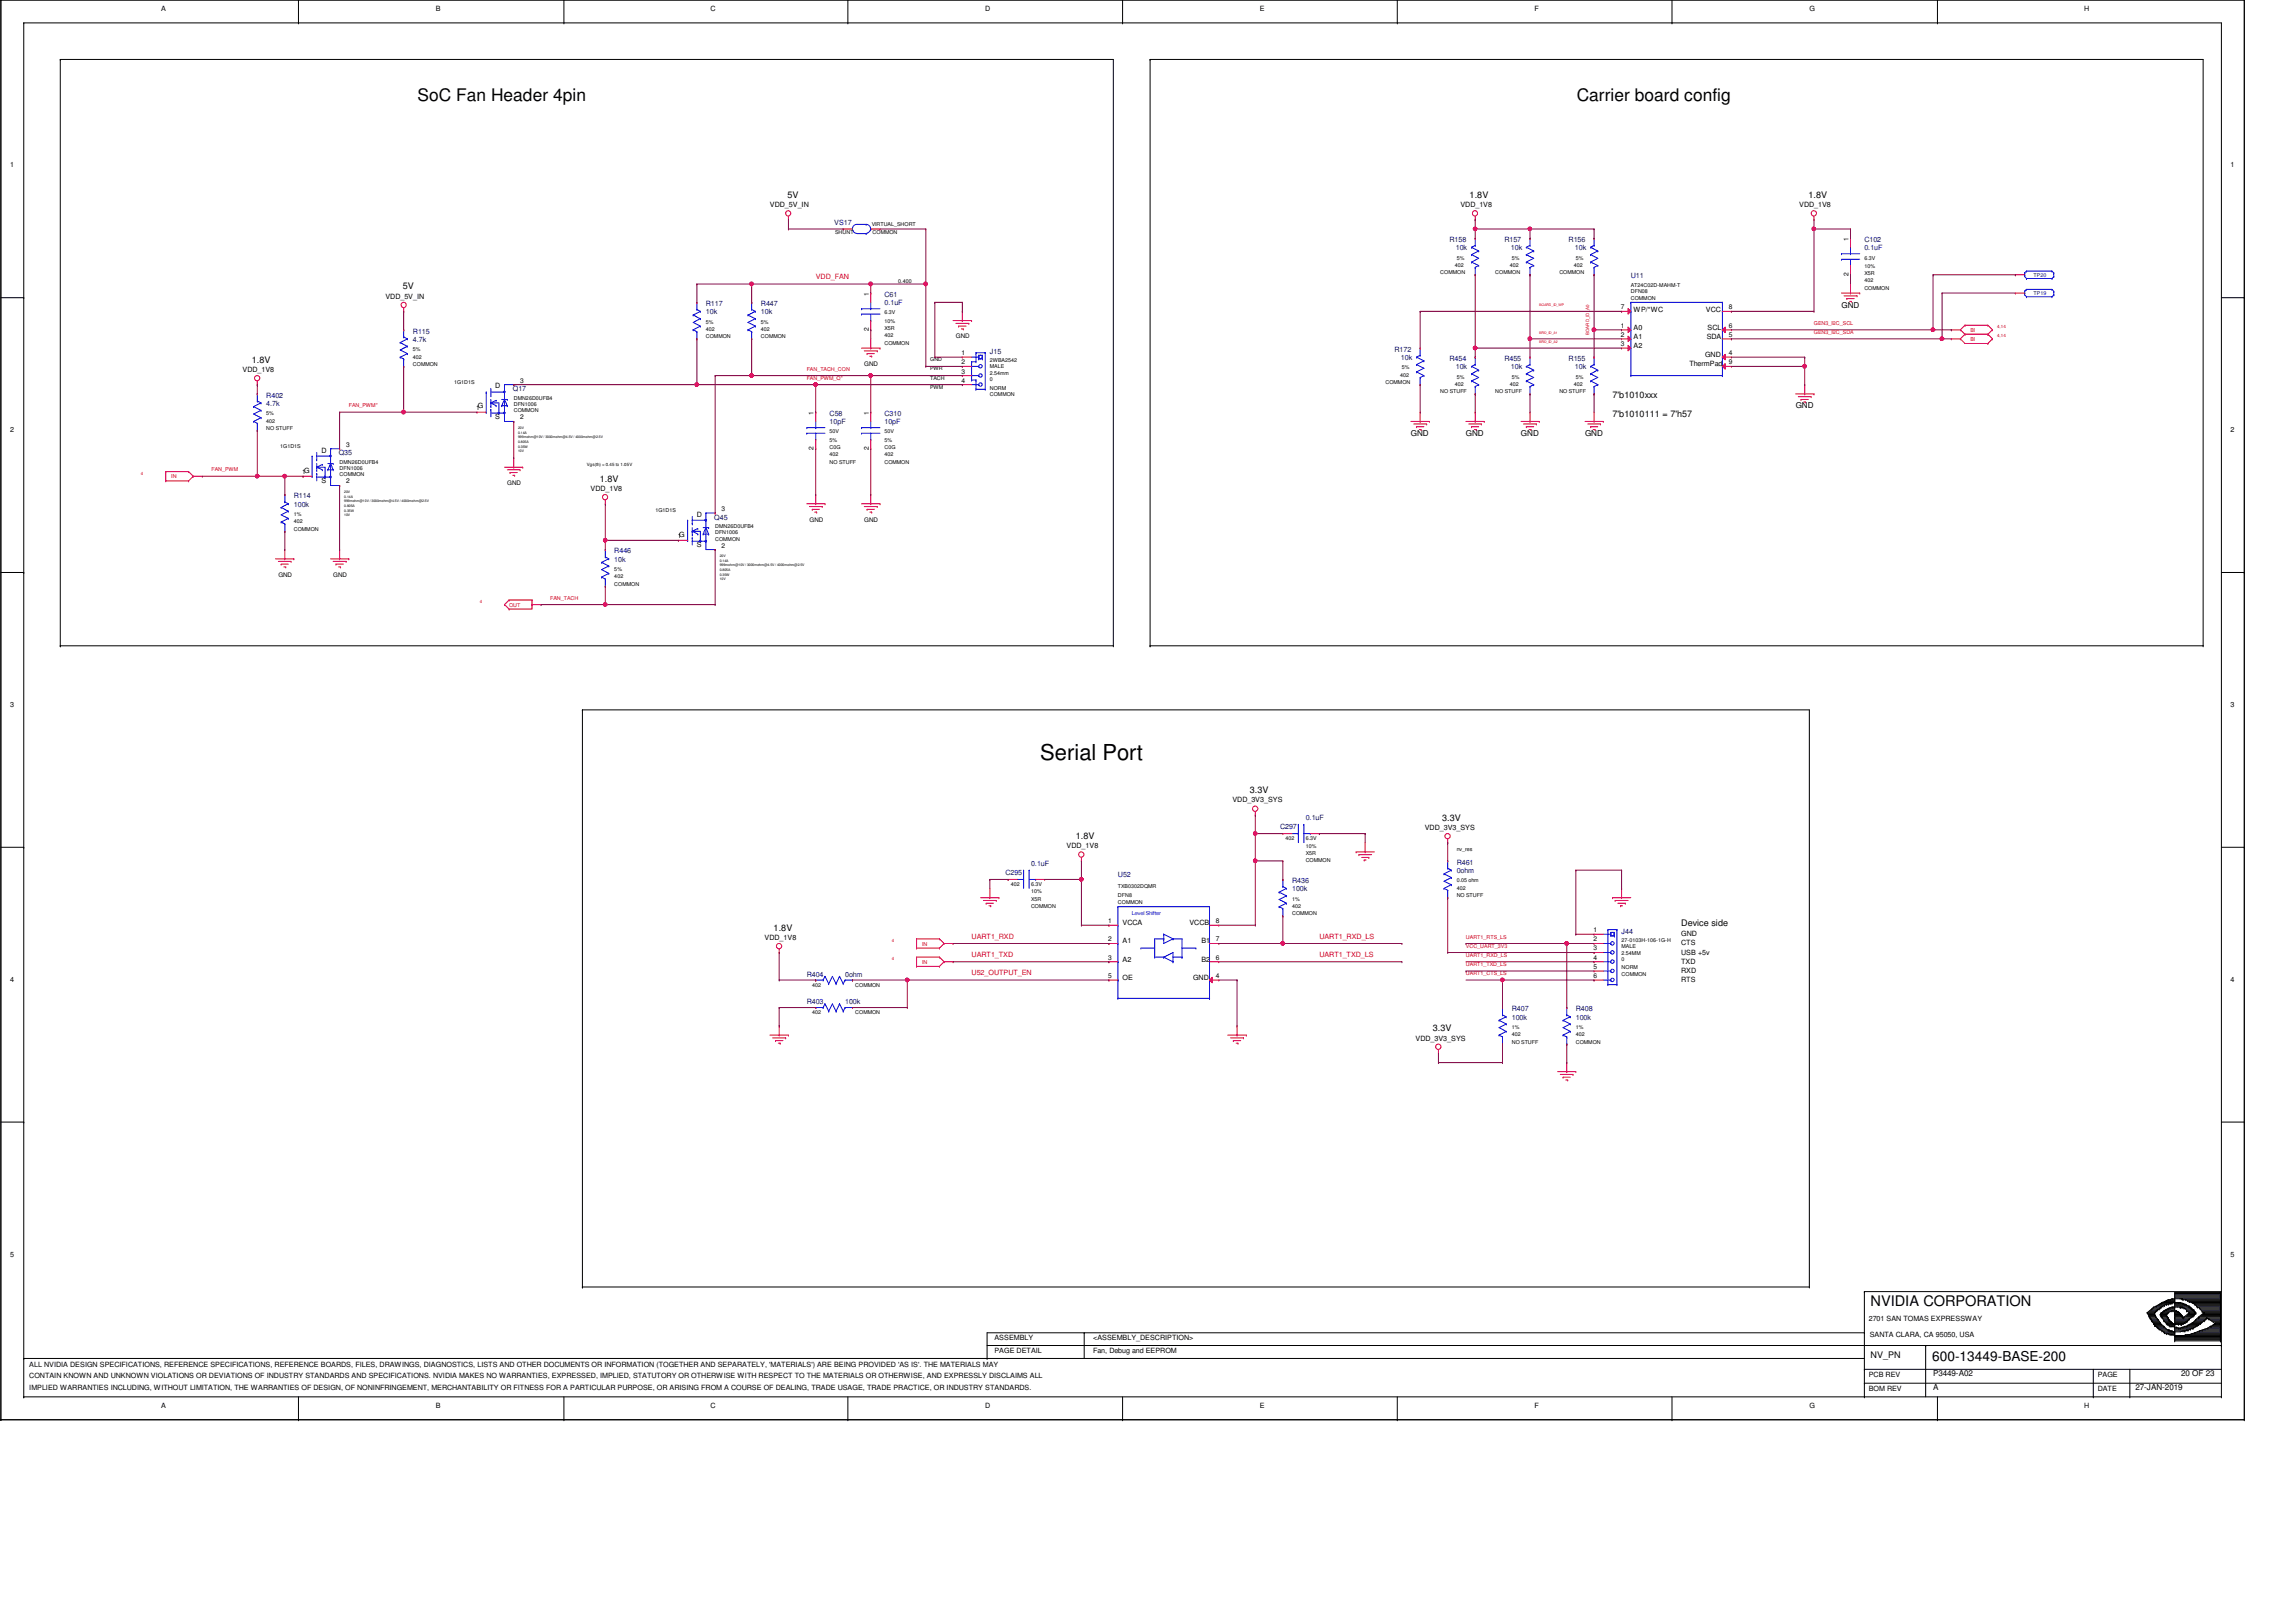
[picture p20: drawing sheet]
<svg xmlns="http://www.w3.org/2000/svg" width="420mm" height="297mm" viewBox="0 0 420 297" stroke-linecap="round" stroke-linejoin="round" font-family="sans-serif">
<defs><g id="words">
<text font-size="4" x="190.4" y="139.1">Serial Port</text>
<g font-size="3.2">
<text x="76.4" y="18.4">SoC Fan Header 4pin</text>
<text x="288.7" y="18.4">Carrier board config</text>
</g>
<text font-size="2.7" x="342.5" y="239">NVIDIA CORPORATION</text>
<text font-size="2.5" x="353.7" y="249">600-13449-BASE-200</text>
<g font-size="1.7">
<text x="144.2" y="36.2">5V</text>
<text x="269.1" y="36.2">1.8V</text>
<text x="331.1" y="36.2">1.8V</text>
<text x="73.7" y="53">5V</text>
<text x="46.1" y="66.4">1.8V</text>
<text x="295.2" y="72.9">7'b1010xxx</text>
<text x="295.2" y="76.2">7'b1010111 = 7'h57</text>
<text x="109.8" y="88.1">1.8V</text>
<text x="228.8" y="145.2">3.3V</text>
<text x="197" y="153.5">1.8V</text>
<text x="264" y="150.2">3.3V</text>
<text x="141.6" y="170.3">1.8V</text>
<text x="307.8" y="169.5">Device side</text>
<text x="262.3" y="188.7">3.3V</text>
<text x="342.5" y="248.6">NV_PN</text>
</g>
<g font-size="1.5">
<text x="337.1" y="56.3">GND</text>
<text x="328.7" y="74.8">GND</text>
<text x="258.3" y="79.8">GND</text>
<text x="268.4" y="79.8">GND</text>
<text x="278.5" y="79.8">GND</text>
<text x="290.2" y="79.8">GND</text>
<text x="353.9" y="251.8">P3449-A02</text>
<text x="399.3" y="251.8">20 OF 23</text>
<text x="353.9" y="254.3">A</text>
<text x="390.9" y="254.3">27-JAN-2019</text>
</g>
<g font-size="1.3">
<text x="29.5" y="2">A</text>
<text x="79.8" y="2">B</text>
<text x="130.1" y="2">C</text>
<text x="180.4" y="2">D</text>
<text x="230.7" y="2">E</text>
<text x="281" y="2">F</text>
<text x="331.2" y="2">G</text>
<text x="381.5" y="2">H</text>
<text x="1.9" y="30.5">1</text>
<text x="408.4" y="30.5">1</text>
<text x="141" y="37.9">VDD_5V_IN</text>
<text x="267.4" y="37.9">VDD_1V8</text>
<text x="329.4" y="37.9">VDD_1V8</text>
<text x="70.6" y="54.7">VDD_5V_IN</text>
<text x="299.1" y="57">WP/*WC</text>
<text x="312.3" y="57">VCC</text>
<text x="299.1" y="60.4">A0</text>
<text x="299.1" y="62">A1</text>
<text x="299.1" y="63.7">A2</text>
<text x="312.2" y="65.4">GND</text>
<text x="312.5" y="62">SDA</text>
<text x="312.6" y="60.4">SCL</text>
<text x="44.4" y="68.1">VDD_1V8</text>
<text x="90.7" y="71.1">D</text>
<text x="309.3" y="67.1">ThermPad</text>
<text x="90.7" y="76.6">S</text>
<text x="1.9" y="79.1">2</text>
<text x="58.8" y="82.8">D</text>
<text x="408.4" y="79.1">2</text>
<text x="58.8" y="88.3">S</text>
<text x="108.1" y="89.9">VDD_1V8</text>
<text x="127.6" y="94.6">D</text>
<text x="127.6" y="100.1">S</text>
<text x="1.9" y="129.4">3</text>
<text x="408.4" y="129.4">3</text>
<text x="225.6" y="146.9">VDD_3V3_SYS</text>
<text x="195.3" y="155.2">VDD_1V8</text>
<text x="260.8" y="151.9">VDD_3V3_SYS</text>
<text x="140" y="172">VDD_1V8</text>
<text x="205.5" y="169.3">VCCA</text>
<text x="205.5" y="172.7">A1</text>
<text x="217.8" y="169.3">VCCB</text>
<text x="220" y="172.7">B1</text>
<text x="307.8" y="173">CTS</text>
<text x="307.8" y="171.3">GND</text>
<text x="1.9" y="179.7">4</text>
<text x="205.5" y="176">A2</text>
<text x="205.5" y="179.4">OE</text>
<text x="218.4" y="179.4">GND</text>
<text x="220" y="176">B2</text>
<text x="307.8" y="176.4">TXD</text>
<text x="307.8" y="178.1">RXD</text>
<text x="307.8" y="174.7">USB +5v</text>
<text x="307.8" y="179.7">RTS</text>
<text x="408.4" y="179.7">4</text>
<text x="259.2" y="190.5">VDD_3V3_SYS</text>
<text x="1.9" y="230">5</text>
<text x="408.4" y="230">5</text>
<text x="182.1" y="245.3">ASSEMBLY</text>
<text x="200.1" y="245.3">&lt;ASSEMBLY_DESCRIPTION&gt;</text>
<text x="342.1" y="241.8">2701 SAN TOMAS EXPRESSWAY</text>
<text x="342.3" y="244.8">SANTA CLARA, CA 95050, USA</text>
<text x="5.4" y="250.1">ALL NVIDIA DESIGN SPECIFICATIONS, REFERENCE SPECIFICATIONS, REFERENCE BOARDS, FILES, DRAWINGS, DIAGNOSTICS, LISTS AND OTHER DOCUMENTS OR INFORMATION (TOGETHER AND SEPARATELY, 'MATERIALS') ARE BEING PROVIDED 'AS IS'. THE MATERIALS MAY</text>
<text x="182.1" y="247.6">PAGE DETAIL</text>
<text x="200.1" y="247.6">Fan, Debug and EEPROM</text>
<text x="342.1" y="252">PCB REV</text>
<text x="384" y="252">PAGE</text>
<text x="5.4" y="252.1">CONTAIN KNOWN AND UNKNOWN VIOLATIONS OR DEVIATIONS OF INDUSTRY STANDARDS AND SPECIFICATIONS. NVIDIA MAKES NO WARRANTIES, EXPRESSED, IMPLIED, STATUTORY OR OTHERWISE WITH RESPECT TO THE MATERIALS OR OTHERWISE, AND EXPRESSLY DISCLAIMS ALL</text>
<text x="5.4" y="254.3">IMPLIED WARRANTIES INCLUDING, WITHOUT LIMITATION, THE WARRANTIES OF DESIGN, OF NONINFRINGEMENT, MERCHANTABILITY OR FITNESS FOR A PARTICULAR PURPOSE, OR ARISING FROM A COURSE OF DEALING, TRADE USAGE, TRADE PRACTICE, OR INDUSTRY STANDARDS.</text>
<text x="29.5" y="257.7">A</text>
<text x="79.8" y="257.7">B</text>
<text x="130.1" y="257.7">C</text>
<text x="180.4" y="257.7">D</text>
<text x="230.7" y="257.7">E</text>
<text x="281" y="257.7">F</text>
<text x="331.2" y="257.7">G</text>
<text x="342.1" y="254.5">BOM REV</text>
<text x="381.5" y="257.7">H</text>
<text x="384" y="254.5">DATE</text>
</g>
<g font-size="1.3" fill="#000080">
<text x="152.7" y="41.2">VS17</text>
<text x="265.4" y="44.3">R158</text>
<text x="266.5" y="45.8">10k</text>
<text x="275.4" y="44.3">R157</text>
<text x="276.6" y="45.8">10k</text>
<text x="287.2" y="44.3">R156</text>
<text x="288.3" y="45.8">10k</text>
<text x="341.3" y="44.3">C102</text>
<text x="341.3" y="45.8">0.1uF</text>
<text x="298.6" y="51">U11</text>
<text x="129.2" y="56">R117</text>
<text x="129.2" y="57.5">10k</text>
<text x="139.3" y="56">R447</text>
<text x="139.3" y="57.5">10k</text>
<text x="161.9" y="54.3">C61</text>
<text x="161.9" y="55.8">0.1uF</text>
<text x="75.6" y="61">R115</text>
<text x="75.6" y="62.5">4.7k</text>
<text x="181.2" y="64.7">J15</text>
<text x="255.3" y="64.4">R172</text>
<text x="256.5" y="65.9">10k</text>
<text x="93.9" y="71.6">Q17</text>
<text x="265.4" y="66.1">R454</text>
<text x="266.5" y="67.6">10k</text>
<text x="275.4" y="66.1">R455</text>
<text x="276.6" y="67.6">10k</text>
<text x="287.2" y="66.1">R155</text>
<text x="288.3" y="67.6">10k</text>
<text x="48.8" y="72.8">R402</text>
<text x="48.8" y="74.3">4.7k</text>
<text x="151.9" y="76.1">C58</text>
<text x="151.9" y="77.6">10pF</text>
<text x="161.9" y="76.1">C310</text>
<text x="161.9" y="77.6">10pF</text>
<text x="62" y="83.3">Q35</text>
<text x="53.8" y="91.2">R114</text>
<text x="53.8" y="92.7">100k</text>
<text x="130.8" y="95.1">Q45</text>
<text x="112.5" y="101.3">R446</text>
<text x="112.5" y="102.8">10k</text>
<text x="234.3" y="151.7">C297</text>
<text x="239" y="150">0.1uF</text>
<text x="184.1" y="160.1">C295</text>
<text x="188.8" y="158.4">0.1uF</text>
<text x="204.7" y="160.4">U52</text>
<text x="236.5" y="161.6">R436</text>
<text x="266.7" y="158.3">R461</text>
<text x="266.7" y="159.8">0ohm</text>
<text x="236.5" y="163.1">100k</text>
<text x="296.9" y="170.9">J44</text>
<text x="147.7" y="178.7">R404</text>
<text x="154.7" y="178.7">0ohm</text>
<text x="147.7" y="183.7">R403</text>
<text x="154.7" y="183.7">100k</text>
<text x="276.8" y="185.1">R407</text>
<text x="288.5" y="185.1">R408</text>
<text x="276.8" y="186.6">100k</text>
<text x="288.5" y="186.6">100k</text>
</g>
<g font-size="1.3" fill="#f00">
<text x="149.3" y="51.1">VDD_FAN</text>
<text x="177.9" y="171.8">UART1_RXD</text>
<text x="241.5" y="171.8">UART1_RXD_LS</text>
<text x="177.9" y="178.5">U52_OUTPUT_EN</text>
<text x="177.9" y="175.1">UART1_TXD</text>
<text x="241.5" y="175.1">UART1_TXD_LS</text>
</g>
<g font-size="1.2">
<text x="338.4" y="44.1" transform="rotate(-90 338.4 44.1)">1</text>
<text x="338.4" y="50.5" transform="rotate(-90 338.4 50.5)">2</text>
<text x="159" y="54.1" transform="rotate(-90 159 54.1)">1</text>
<text x="296.7" y="60">1</text>
<text x="296.7" y="56.6">7</text>
<text x="316.5" y="60">6</text>
<text x="316.5" y="56.6">8</text>
<text x="159" y="60.5" transform="rotate(-90 159 60.5)">2</text>
<text x="176.1" y="65">1</text>
<text x="296.7" y="61.6">2</text>
<text x="296.7" y="63.3">3</text>
<text x="316.5" y="65">4</text>
<text x="316.5" y="61.6">5</text>
<text x="95.2" y="70">3</text>
<text x="176.1" y="66.7">2</text>
<text x="176.1" y="68.4">3</text>
<text x="176.1" y="70">4</text>
<text x="316.5" y="66.7">9</text>
<text x="87.2" y="75.1">1G</text>
<text x="95.2" y="76.8">2</text>
<text x="149" y="75.9" transform="rotate(-90 149 75.9)">1</text>
<text x="159" y="75.9" transform="rotate(-90 159 75.9)">1</text>
<text x="63.4" y="81.7">3</text>
<text x="149" y="82.3" transform="rotate(-90 149 82.3)">2</text>
<text x="159" y="82.3" transform="rotate(-90 159 82.3)">2</text>
<text x="55.3" y="86.8">1G</text>
<text x="63.4" y="88.5">2</text>
<text x="132.1" y="93.5">3</text>
<text x="124.1" y="98.5">1G</text>
<text x="132.1" y="100.2">2</text>
<text x="202.8" y="169">1</text>
<text x="202.8" y="172.3">2</text>
<text x="222.6" y="172.3">7</text>
<text x="222.6" y="169">8</text>
<text x="291.7" y="170.6">1</text>
<text x="291.7" y="172.3">2</text>
<text x="291.7" y="173.9">3</text>
<text x="202.8" y="175.6">3</text>
<text x="202.8" y="179">5</text>
<text x="222.6" y="179">4</text>
<text x="222.6" y="175.6">6</text>
<text x="291.7" y="175.6">4</text>
<text x="291.7" y="177.3">5</text>
<text x="291.7" y="179">6</text>
</g>
<g font-size="1.1">
<text x="175" y="61.9">GND</text>
<text x="158.2" y="67">GND</text>
<text x="92.9" y="88.8">GND</text>
<text x="148.2" y="95.5">GND</text>
<text x="158.2" y="95.5">GND</text>
<text x="51" y="105.5">GND</text>
<text x="61" y="105.5">GND</text>
</g>
<g font-size="1">
<text x="159.6" y="41.4">VIRTUAL_SHORT</text>
<text x="152.9" y="42.8">SHUNT</text>
<text x="159.8" y="42.8">COMMON</text>
<text x="266.7" y="47.5">5%</text>
<text x="276.8" y="47.5">5%</text>
<text x="288.5" y="47.5">5%</text>
<text x="341.3" y="47.5">6.3V</text>
<text x="164.5" y="51.9">0.400</text>
<text x="263.7" y="50.2">COMMON</text>
<text x="266.3" y="48.9">402</text>
<text x="273.8" y="50.2">COMMON</text>
<text x="276.4" y="48.9">402</text>
<text x="285.5" y="50.2">COMMON</text>
<text x="288.2" y="48.9">402</text>
<text x="298.6" y="52.5">AT24C02D-MAHM-T</text>
<text x="298.6" y="53.7">DFN08</text>
<text x="341.3" y="49">10%</text>
<text x="341.3" y="50.3">X5R</text>
<text x="341.3" y="51.7">402</text>
<text x="341.3" y="53">COMMON</text>
<text x="129.2" y="59.2">5%</text>
<text x="139.3" y="59.2">5%</text>
<text x="161.9" y="57.5">6.3V</text>
<text x="161.9" y="59.1">10%</text>
<text x="298.6" y="54.9">COMMON</text>
<text x="75.6" y="65.6">402</text>
<text x="75.6" y="64.3">5%</text>
<text x="129.2" y="61.9">COMMON</text>
<text x="129.2" y="60.6">402</text>
<text x="139.3" y="60.6">402</text>
<text x="139.3" y="61.9">COMMON</text>
<text x="161.9" y="63.1">COMMON</text>
<text x="161.9" y="61.7">402</text>
<text x="161.9" y="60.4">X5R</text>
<text x="75.6" y="66.9">COMMON</text>
<text x="83.1" y="70.3">1G1D1S</text>
<text x="170.3" y="66.1">GND</text>
<text x="170.3" y="71.1">PWM</text>
<text x="170.3" y="69.5">TACH</text>
<text x="170.3" y="67.8">PWR</text>
<text x="181.2" y="71.3">NORM</text>
<text x="181.2" y="68.6">2.54mm</text>
<text x="181.2" y="69.8">0</text>
<text x="181.2" y="66.3">2WBA2542</text>
<text x="181.2" y="67.4">MALE</text>
<text x="253.6" y="70.3">COMMON</text>
<text x="256.3" y="69">402</text>
<text x="256.7" y="67.6">5%</text>
<text x="263.7" y="72">NO STUFF</text>
<text x="266.3" y="70.6">402</text>
<text x="266.7" y="69.3">5%</text>
<text x="273.8" y="72">NO STUFF</text>
<text x="276.4" y="70.6">402</text>
<text x="276.8" y="69.3">5%</text>
<text x="285.5" y="72">NO STUFF</text>
<text x="288.2" y="70.6">402</text>
<text x="288.5" y="69.3">5%</text>
<text x="48.8" y="77.3">402</text>
<text x="48.8" y="76">5%</text>
<text x="94.1" y="75.5">COMMON</text>
<text x="94.1" y="73.2">DMN26D0UFB4</text>
<text x="94.1" y="74.3">DFN1006</text>
<text x="181.2" y="72.5">COMMON</text>
<text x="48.8" y="78.7">NO STUFF</text>
<text x="51.3" y="82">1G1D1S</text>
<text x="151.9" y="83.5">402</text>
<text x="151.9" y="79.3">50V</text>
<text x="151.9" y="80.9">5%</text>
<text x="151.9" y="82.2">C0G</text>
<text x="161.9" y="80.9">5%</text>
<text x="161.9" y="79.3">50V</text>
<text x="161.9" y="82.2">C0G</text>
<text x="161.9" y="83.5">402</text>
<text x="62.2" y="84.9">DMN26D0UFB4</text>
<text x="62.2" y="86.1">DFN1006</text>
<text x="62.2" y="87.2">COMMON</text>
<text x="151.9" y="84.9">NO STUFF</text>
<text x="161.9" y="84.9">COMMON</text>
<text x="53.8" y="94.4">1%</text>
<text x="53.8" y="95.8">402</text>
<text x="120" y="93.8">1G1D1S</text>
<text x="53.8" y="97.1">COMMON</text>
<text x="130.9" y="97.8">DFN1006</text>
<text x="130.9" y="96.6">DMN26D0UFB4</text>
<text x="130.9" y="99">COMMON</text>
<text x="112.5" y="104.5">5%</text>
<text x="112.5" y="107.2">COMMON</text>
<text x="112.5" y="105.8">402</text>
<text x="235.4" y="153.8">402</text>
<text x="239" y="155.1">10%</text>
<text x="239" y="153.8">6.3V</text>
<text x="266.7" y="155.8">nv_res</text>
<text x="239" y="156.5">X5R</text>
<text x="239" y="157.8">COMMON</text>
<text x="266.7" y="161.5">0.05 ohm</text>
<text x="185.1" y="162.2">402</text>
<text x="188.8" y="162.2">6.3V</text>
<text x="188.8" y="163.5">10%</text>
<text x="188.8" y="166.2">COMMON</text>
<text x="188.8" y="164.8">X5R</text>
<text x="204.7" y="162.5">TXB0302DQMR</text>
<text x="204.7" y="164.2">DFN8</text>
<text x="204.7" y="165.5">COMMON</text>
<text x="236.5" y="167.5">COMMON</text>
<text x="236.5" y="164.8">1%</text>
<text x="236.5" y="166.2">402</text>
<text x="266.7" y="164.2">NO STUFF</text>
<text x="266.7" y="162.8">402</text>
<text x="296.9" y="173.6">MALE</text>
<text x="296.9" y="172.4">27-0103H-106-1G-H</text>
<text x="296.9" y="175.9">0</text>
<text x="296.9" y="177.4">NORM</text>
<text x="296.9" y="178.6">COMMON</text>
<text x="296.9" y="174.8">2.54MM</text>
<text x="148.7" y="180.6">402</text>
<text x="148.7" y="185.6">402</text>
<text x="156.6" y="185.6">COMMON</text>
<text x="156.6" y="180.6">COMMON</text>
<text x="276.8" y="188.3">1%</text>
<text x="276.8" y="189.7">402</text>
<text x="276.8" y="191">NO STUFF</text>
<text x="288.5" y="191">COMMON</text>
<text x="288.5" y="188.3">1%</text>
<text x="288.5" y="189.7">402</text>
</g>
<g font-size="1" fill="#000080">
<text x="372.3" y="50.7">TP20</text>
<text x="372.3" y="54">TP19</text>
</g>
<g font-size="1" fill="#f00">
<text x="332.1" y="59.5">GEN3_I2C_SCL</text>
<text x="332.1" y="61.1">GEN3_I2C_SDA</text>
<text x="360.8" y="62.4">BI</text>
<text x="360.8" y="60.7">BI</text>
<text x="147.7" y="69.5">FAN_PWM_Q*</text>
<text x="147.7" y="67.9">FAN_TACH_CON</text>
<text x="63.9" y="74.5">FAN_PWM*</text>
<text x="31.4" y="87.5">IN</text>
<text x="38.7" y="86.3">FAN_PWM</text>
<text x="93.2" y="111">OUT</text>
<text x="100.7" y="109.8">FAN_TACH</text>
<text x="168.8" y="173.1">IN</text>
<text x="268.4" y="171.8">UART1_RTS_LS</text>
<text x="268.4" y="173.4">VCC_UART_3V3</text>
<text x="168.8" y="176.4">IN</text>
<text x="268.4" y="178.5">UART1_CTS_LS</text>
<text x="268.4" y="175.1">UART1_RXD_LS</text>
<text x="268.4" y="176.8">UART1_TXD_LS</text>
</g>
<text font-size="1" fill="#00f" x="207.2" y="167.5">Level Shifter</text>
<g font-size=".8" fill="#f00">
<text x="290.9" y="61.3" transform="rotate(-90 290.9 61.3)">BOARD_ID_A0</text>
<text x="365.6" y="61.8">4,14</text>
<text x="365.6" y="60.1">4,14</text>
<text x="25.8" y="86.9">4</text>
<text x="87.8" y="110.4">4</text>
<text x="163.3" y="172.4">4</text>
<text x="163.3" y="175.8">4</text>
</g>
<text font-size=".8" x="107.4" y="85.3">Vgs(th) = 0.45 to 1.05V</text>
<g font-size=".6" fill="#f00">
<text x="281.8" y="56.1">BOARD_ID_WP</text>
<text x="281.8" y="61.1">BRD_ID_A1</text>
<text x="281.8" y="62.8">BRD_ID_A2</text>
</g>
<g font-size=".6">
<text x="94.9" y="82.7">10V</text>
<text x="94.9" y="81.1">0.805A</text>
<text x="94.9" y="81.9">0.35W</text>
<text x="94.9" y="79.4">0.14A</text>
<text x="94.9" y="78.5">20V</text>
<text x="94.9" y="80.2">999mohm@10V / 3000mohm@4.5V / 4000mohm@2.5V</text>
<text x="63" y="94.5">10V</text>
<text x="63" y="90.3">20V</text>
<text x="63" y="92.8">0.805A</text>
<text x="63" y="91.1">0.14A</text>
<text x="63" y="93.6">0.35W</text>
<text x="63" y="91.9">999mohm@10V / 3000mohm@4.5V / 4000mohm@2.5V</text>
<text x="131.8" y="102.9">0.14A</text>
<text x="131.8" y="104.5">0.805A</text>
<text x="131.8" y="105.4">0.35W</text>
<text x="131.8" y="106.2">10V</text>
<text x="131.8" y="102">20V</text>
<text x="131.8" y="103.7">999mohm@10V / 3000mohm@4.5V / 4000mohm@2.5V</text>
</g>
</g></defs>
<g fill="none" stroke="#000" stroke-width=".18">
<path d="M.2 0h.1M.2 0h410.7v259.8M.2 0v259.8M4.3 4.2h.1M4.3 4.2h402.4v251.5M4.3 4.2v251.5M11 10.9h.1M11 10.9h192.8v107.3M11 10.9v107.3M54.6 4.2h.1M54.6 0v4.2M103.2 4.2h.1"/>
<path d="M103.2 0v4.2M155.2 4.2h.1M155.2 0v4.2M205.5 4.2h.1M205.5 0v4.2M210.6 10.9h.1M210.6 10.9v107.3M210.6 10.9h192.7v107.3M255.8 4.2h.1M255.8 0v4.2M306.1 4.2h.1M306.1 0v4.2"/>
<path d="M354.7 4.2h.1M354.7 0v4.2M.2 54.5h4.1M4.3 54.5h.1M406.7 54.5h4.2M410.9 54.5h.1M.2 104.8h4.1M4.3 104.8h.1M11 118.2h.1M11 118.2h192.8M203.8 118.2h.1M210.6 118.2h.1"/>
<path d="M210.6 118.2h192.7M403.3 118.2h.1M406.7 104.8h4.2M410.9 104.8h.1M106.6 129.9h.1M106.6 129.9v105.6M106.6 129.9h224.6v105.6M.2 155.1h4.1M4.3 155.1h.1M406.7 155.1h4.2M410.9 155.1h.1M.2 205.4h4.1"/>
<path d="M4.3 205.4h.1M406.7 205.4h4.2M410.9 205.4h.1M106.6 235.5h.1M106.6 235.5h224.6M331.2 235.5h.1M341.3 236.4h.1M341.3 236.4h65.4M341.3 236.4v19.3M393.6 239.9h1.2M393.8 239.7h1.2M393.9 239.6h.1"/>
<path d="M393.9 239.6h1.2M393.9 239.6l-.8 .6M394.1 239.4h1.4M394.3 239.2h.1M394.3 239.2l-.4 .4M394.5 239.2h1.1M394.6 239.1h1.4M394.8 239.9h.1M394.8 239.1h.1M394.8 239.1l-.5 .1M395 239.7h.1M395 238.9h1.3"/>
<path d="M395 239.7l-.5 .5M395.1 239.6h.1M395.3 238.7h.1M395.3 239.6h.1M395.3 238.7h1.6M395.3 238.7l-.5 .4M395.3 239.6l-.3 .1M395.5 239.4h.1M395.5 238.5h2.1M395.6 238.5h.1M395.6 239.2h.1M395.6 238.5l-.3 .2"/>
<path d="M395.6 239.2l-.3 .4M395.8 238.4h.1M395.8 238.4l-.2 .1M396 239.1h.1M396 238.4h3.1M396.1 239.9h.1M396.1 239.9l-.3 .3M396.3 238.9h.1M396.3 239.9h.1M396.3 238.2h.1M396.3 239.9h2.2M396.3 238.2h1.8"/>
<path d="M396.3 238.2l-.5 .2M396.3 238.9l-.7 .3M396.4 239.7h.1M396.4 239.7l-.3 .2M396.6 238.7h.1M396.6 239.7h.1M396.6 238h.1M396.6 239.7h1.5M396.6 238h1.5M396.6 238.7l-.3 .2M396.8 239.6h.1M396.9 239.6h.1"/>
<path d="M396.9 237.9h.1M396.9 238.7h.1M396.9 239.6h1.2M396.9 237.9h1.2M396.9 237.9l-.6 .3M397.1 239.4h.1M397.1 239.4l-.7 .3M397.3 238.5h.1M397.3 239.4h.1M397.3 237.9h.1M397.3 239.4h.8M397.3 238.5l-.4 .2"/>
<path d="M397.6 239.2h.1M397.6 237.7h.1M397.6 239.9h.1M397.6 238.5h.1M397.6 239.2h3.2M397.6 237.7h8.9M397.6 239.2l-.5 .2M397.6 237.7l-.3 .2M397.6 239.9l-.7 .3M397.8 239.2h.1M397.8 237.7h.1M398 239.9h.1"/>
<path d="M398.1 237.9h.1M398.1 238h.1M398.1 238.2h.1M398.1 238.4h.1M398.1 239.2h.1M398.1 237.7h.1M398.1 237.4h8.4M398.1 236.7h8.4M398.1 237.5h8.4M398.1 237h8.4M398.1 236.9h8.4M398.1 237.2h8.4"/>
<path d="M398.1 239.1h2.5M398.1 238.7h2.1M398.1 238.5h1.6M398.1 238.9h2.2M398.1 238.4l-.5 .1M398.3 239.9h.1M398.5 239.9h.1M398.5 239.9l.1 .2M398.8 238.4h.1M399.1 239.2h.1M399.1 238.4h.1M399.1 238.4l.6 .1"/>
<path d="M399.5 239.2h.1M399.5 237.7h.1M399.5 239.2l.7 .4 .1 .3M399.5 237.7l.2 .2M399.7 238.5h.1M399.7 237.9h.1M399.7 237.9h6.8M399.7 238.5l.3 .2M399.8 239.4h.1M399.8 239.4h1.3M400 238.7h.1M400 239.6h1.3"/>
<path d="M400.2 237.9h.1M400.2 238.7h.1M400.2 237.9l.3 .1M400.2 238.7l.1 .2M400.3 238.9h.1M400.3 239.9h.1M400.3 239.7h1.3M400.3 239.9l.5 .3M400.3 238.9l.5 .2M400.5 238h.1M400.5 239.9h1.1M400.5 238h6"/>
<path d="M400.5 238l1.3 .7M400.6 239.1h.1M400.8 239.2h.1M400.8 238.2h.1M400.8 239.1h.1M400.8 238.2h5.7M400.8 239.1l.7 .6M401 239.2h.1M401.1 239.4h.1M401.1 238.4h5.4M401.3 239.6h.1M401.5 239.7h.1"/>
<path d="M401.5 238.5h5M401.6 239.9h.1M401.6 239.7h.1M401.6 239.9l.4 .3M401.6 239.7v.2M401.8 238.7h.1M401.8 238.7h4.7M401.8 238.7l.5 .5M402 238.9h4.5M402.2 239.1h.1M402.3 239.2h.1M402.3 239.1h4.2"/>
<path d="M402.3 239.2l.4 .2M402.5 239.2h4M402.7 239.4h.1M402.7 239.4h3.8M402.7 239.4l.5 .7M402.8 239.6h3.7M403 239.7h3.5M403.2 239.9h3.3M406.5 237.9h.1M406.5 237.7h.1M406.5 238.2h.1M406.5 238h.1"/>
<path d="M406.5 237.4h.1M406.5 236.7h.1M406.5 237.5h.1M406.5 237h.1M406.5 236.9h.1M406.5 237.2h.1M406.5 239.2h.1M406.5 239.1h.1M406.5 238.7h.1M406.5 238.5h.1M406.5 238.9h.1M406.5 238.4h.1"/>
<path d="M406.5 236.6h.1M406.5 239.7h.1M406.5 239.9h.1M406.5 239.6h.1M406.5 239.4h.1M406.5 236.6h-8.4v8.8M406.5 236.6v8.8M.2 259.8h.1M.2 259.8h410.7M4.3 255.7h.1M4.3 248.6h.1M4.3 255.7h402.4"/>
<path d="M4.3 248.6h337M54.6 259.8h.1M54.6 255.7v4.1M103.2 259.8h.1M103.2 255.7v4.1M155.2 259.8h.1M155.2 255.7v4.1M180.7 248.6h.1M180.7 246.3h226M198.5 243.9h.1M198.5 243.9v4.7M205.5 259.8h.1"/>
<path d="M205.5 255.7v4.1M255.8 259.8h.1M255.8 255.7v4.1M306.1 259.8h.1M306.1 255.7v4.1M341.3 253.2h.1M341.3 250.6h.1M341.3 243.9h.1M341.3 255.7h.1M341.3 243.9h-160.6v4.7M341.3 253.2h65.4M341.3 250.6h65.4"/>
<path d="M352.5 246.3h.1M352.5 246.3v9.4M354.7 259.8h.1M354.7 255.7v4.1M383.2 255.7h.1M383.2 250.6v5.1M389.9 255.7h.1M389.9 250.6v5.1M393.1 240.2h.1M393.1 240.2h1.4M393.1 240.2l.3 .7M393.3 240.6h1.2"/>
<path d="M393.3 240.4h1.2M393.4 240.9h.1M393.4 240.9h1.2M393.4 240.1h1.2M393.4 240.7h1.2M393.4 240.9l.4 .5M393.6 241.2h.1M393.6 241h.1M393.6 241h1.2M393.6 241.2h1.2M393.8 241.4h.1M393.8 241.4h1.2"/>
<path d="M393.8 241.4l.1 .3M393.9 241.6h.1M393.9 241.7h.1M393.9 241.7h1.2M393.9 241.6h1.2M393.9 241.7l.4 .5M394.1 241.9h.1M394.1 241.9h1.2M394.3 242.2h.1M394.3 242.1h.1M394.3 242.2h1.3M394.3 242.1h1.2"/>
<path d="M394.3 242.2l.2 .4M394.5 240.2h.1M394.5 240.4h.1M394.5 240.6h.1M394.5 242.4h.1M394.5 242.6h.1M394.5 242.4h1.3M394.5 242.6l.5 .3M394.5 240.2v.4M394.5 240.6l.1 .1M394.6 240.1h.1M394.6 240.7h.1"/>
<path d="M394.6 240.9h.1M394.6 242.6h.1M394.6 242.6h1.2M394.6 240.7v.2M394.6 240.9l.4 .5M394.8 242.7h.1M394.8 242.7h1.3M395 242.9h.1M395 241.4h.1M395 242.9h1.3M395 242.9l.3 .3M395 241.4l.1 .2"/>
<path d="M395.1 243.1h.1M395.1 241.6h.1M395.1 243.1h1.3M395.1 241.6l.4 .5M395.3 243.2h.1M395.3 243.2l.5 .4M395.5 243.2h.1M395.5 240.6h.1M395.5 242.1h.1M395.5 240.6h1.1M395.5 243.2h1.1M395.5 242.1l.1 .3 .5 .3"/>
<path d="M395.6 240.9h.1M395.6 240.7h.1M395.6 240.6h.1M395.6 240.4h.1M395.6 240.9h1.2M395.6 240.4h1.2M395.6 240.7h1M395.6 243.4h1.5M395.6 240.9l.2 .1M395.6 240.6v.3M395.6 240.4l-.1 .2M395.8 240.2h.1"/>
<path d="M395.8 241h.1M395.8 243.6h.1M395.8 243.6h1.8M395.8 241h1M395.8 241.2h1.1M395.8 241l.3 .7M395.8 243.6l.3 .2M396 240.1h.1M396 240.1h1.3M396 241.4h.9M396.1 241.7h.1M396.1 243.8h.1"/>
<path d="M396.1 242.7h.1M396.1 241.7h1.2M396.1 241.6h1M396.1 241.7l.5 .5M396.1 243.8l.2 .1M396.1 242.7l.5 .5M396.3 243.9h.1M396.3 241.9h1.2M396.3 243.9l.3 .2M396.4 242.1h1.2M396.4 243.9h1.7M396.6 240.7h.1"/>
<path d="M396.6 242.2h.1M396.6 240.6h.1M396.6 244.1h.1M396.6 242.2h1.4M396.6 244.1h1.5M396.6 242.2l.2 .2M396.6 240.6l.2 .4M396.6 243.2l.3 .2M396.8 240.9h.1M396.8 242.4h.1M396.8 240.4h.1M396.8 242.4h2.5"/>
<path d="M396.8 242.4l.5 .3M396.8 241l.1 .2M396.9 241.4h.1M396.9 241.2h.1M396.9 240.2h.1M396.9 244.1h.1M396.9 243.4h.1M396.9 240.2h-1.3v.2M396.9 240.2l-.3 .4M396.9 241.2l.2 .4M396.9 244.1l.4 .2M397.1 243.4h.1"/>
<path d="M397.1 241.6h.1M397.1 242.6h.1M397.1 241.7h.1M397.1 242.6h1M397.1 241.6v.1M397.1 241.7l.4 .2M397.1 243.4l.2 .2M397.3 241.7h.1M397.3 242.7h.1M397.3 244.3h.1M397.3 243.6h.1M397.3 242.7h.8"/>
<path d="M397.3 244.3h.8M397.5 243.6h.1M397.5 241.9h.1M397.5 241.9l.3 .3M397.6 242.7h.1M397.6 242.1h.1M397.6 244.3h.1M397.6 243.6h.1M397.6 242.7l.5 .2M397.6 244.3l.5 .1M397.6 243.6l.4 .2M397.8 242.2h.1"/>
<path d="M397.8 242.2l.3 .2M398 242.2h.1M398 243.8h.1M398.1 240.6h.1M398.1 240.2h.1M398.1 240.1h.1M398.1 243.8h.1M398.1 243.9h.1M398.1 244.1h.1M398.1 244.3h.1M398.1 242.7h.1M398.1 241h.1"/>
<path d="M398.1 242.4h.1M398.1 242.9h.1M398.1 244.4h.1M398.1 241.2h.1M398.1 245.4h.1M398.1 242.9h.4M398.1 242.2h1.6M398.1 240.9h1.4M398.1 240.6h1.2M398.1 240.1h.7M398.1 241.7h2.4M398.1 240.4h1"/>
<path d="M398.1 240.2h.9M398.1 241.6h2.5M398.1 241.9h2.2M398.1 242.1h1.9M398.1 240.7h1.4M398.1 241.4h2.7M398.1 243.6h1.9M398.1 243.2h2.9M398.1 243.1h3.2M398.1 244.6h8.4M398.1 245.2h8.4M398.1 245.1h8.4"/>
<path d="M398.1 244.9h8.4M398.1 244.8h8.4M398.1 243.4h2.5M398.1 241h1.6M398.1 241.2h3M398.1 245.4h8.4M398.1 244.4h8.4M398.5 242.9h.1M398.5 242.9l.3 .2M398.6 240.1h.1M398.6 244.4h.1M398.8 243.1h.1"/>
<path d="M398.8 240.1h.1M398.8 242.4h.1M398.8 240.1l.5 .5M399 240.2h.1M399.1 240.4h.1M399.1 243.1h.1M399.3 240.7h.1M399.3 240.6h.1M399.3 242.4h.1M399.3 240.6v.1M399.5 240.9h.1M399.5 242.9h.1"/>
<path d="M399.5 242.2h.1M399.5 244.4h.1M399.5 240.7h.1M399.5 242.9h2.1M399.5 242.9l-.4 .2M399.5 242.2l-.2 .2M399.5 240.7l.2 .3M399.7 242.2h.1M399.7 241h.1M399.7 242.9h.1M399.7 241.2h.1M399.7 243.6h.1"/>
<path d="M399.7 243.6l-.6 .2h-3M399.7 241v.2M399.8 241h.1M399.8 244.4h.1M399.8 241h1.5M400 242.1h.1M400 243.6h.1M400 242.7h.1M400 242.7h2M400 242.7l-.3 .2M400 242.1l-.3 .1M400.2 244.3h.1"/>
<path d="M400.2 240.9h1.3M400.2 244.3h6.3M400.2 241.9l-.2 .2M400.2 244.3l-.4 .1M400.3 241.9h.1M400.3 242.7h.1M400.3 243.4h.1M400.3 240.7h1.3M400.3 243.4l-.3 .2M400.5 241.7h.1M400.5 243.4h.1M400.5 242.6h.1"/>
<path d="M400.5 240.6h1.1M400.5 242.6l-.2 .1M400.5 241.7l-.2 .2M400.6 241.6h.1M400.6 243.4h.1M400.6 240.1h1.2M400.6 240.4h1.4M400.8 241.4h.1M400.8 242.4h.1M400.8 240.2h.1M400.8 244.3h.1M400.8 240.2h1.2"/>
<path d="M400.8 242.4h1.7M400.8 240.2l-1.1 1M400.8 241.4l-.3 .3M401 243.2h.1M401 243.2l-.4 .2M401.1 242.2h1.7M401.1 244.1h5.4M401.3 243.1h.1M401.3 242.1h1.7M401.5 240.9h.1M401.5 242.1h.1M401.5 243.1h.1"/>
<path d="M401.5 242.1l-1 .5M401.5 240.9l-.7 .5M401.5 243.1l-.5 .1M401.6 242.9h.1M401.6 240.6h.1M401.6 240.7h.1M401.6 241.9h1.6M401.6 240.6l-.1 .3M401.8 240.1h.1M401.8 240.4h.1M401.8 243.9h.1M401.8 241.7h1.7"/>
<path d="M401.8 243.9h4.7M401.8 240.4l-.2 .2M401.8 243.9l-1 .4M402 242.7h.1M402 240.2h.1M402 241.6h.1M402 240.4h.1M402 241.6h1.7M402 240.2v.2M402.2 242.6h.1M402.2 241.4h1.6M402.2 242.6l-.7 .5"/>
<path d="M402.3 242.6h.1M402.3 243.8h4.2M402.5 242.4h.1M402.5 241.2h.1M402.5 241h.1M402.5 241.2h4M402.5 241l-1 1.1M402.7 241h.1M402.7 243.6h.1M402.7 241h3.8M402.7 243.6l-.9 .3M402.8 242.2h.1"/>
<path d="M402.8 240.9h3.7M402.8 242.2l-.3 .4h-2M402.8 243.6h3.7M403 242.1h.1M403 240.7h3.5M403.2 241.9h.1M403.2 243.4h.1M403.2 240.1h.1M403.2 240.6h3.3M403.2 240.1l.3 .1M403.3 240.1h3.2M403.3 240.4h3.2"/>
<path d="M403.3 243.4h3.2M403.5 241.7h.1M403.5 240.2h.1M403.5 240.2h3M403.5 241.7l-.7 .5M403.5 240.2l-1 .8M403.7 241.6h.1M403.7 243.2h.1M403.8 241.4h.1M403.8 243.2h2.7M404 241.2h.1M404 241.2l.4 .2"/>
<path d="M404 241.2l-.5 .5M404.2 243.1h.1M404.2 243.1h2.3M404.2 243.1l-1.5 .5M404.4 241.4h.1M404.4 241.4h2.1M404.4 241.4l1.1 .8M404.5 242.9h2M404.5 241.6h2M404.7 242.7h.1M404.7 242.7h1.8M404.7 242.7l-.5 .4"/>
<path d="M404.8 242.7h.1M404.8 241.7h1.7M405 242.6h1.5M405.2 241.9h1.3M405.2 242.4h1.3M405.5 242.2h.1M405.5 242.2h1M405.5 242.1h1M405.5 242.2l-.7 .5M406.5 241.6h.1M406.5 242.4h.1M406.5 241.9h.1"/>
<path d="M406.5 242.1h.1M406.5 242.6h.1M406.5 241.7h.1M406.5 241.4h.1M406.5 240.1h.1M406.5 243.6h.1M406.5 243.2h.1M406.5 242.9h.1M406.5 243.1h.1M406.5 244.1h.1M406.5 243.9h.1M406.5 243.8h.1"/>
<path d="M406.5 244.3h.1M406.5 244.6h.1M406.5 245.2h.1M406.5 245.1h.1M406.5 244.9h.1M406.5 244.8h.1M406.5 245.4h.1M406.5 242.2h.1M406.5 242.7h.1M406.5 240.7h.1M406.5 240.4h.1M406.5 240.9h.1"/>
<path d="M406.5 240.6h.1M406.5 243.4h.1M406.7 246.3h.1M406.7 255.7h.1M410.9 259.8h.1"/>
</g>
<g fill="none" stroke="#f00" stroke-width=".18">
<path d="M144.3 39.6v.6M270.1 39.6v.6M332.1 39.6v.6M73.9 57h.1M73.9 56.3v.7M144.3 40.2h.1M174.5 58.7h3.4M175 59.2h2.4M175.5 59.7h.1M175.5 59.7h1.4M176.2 58.7h.1M176.2 57v1.7"/>
<path d="M177.4 59.2h.1M177.9 58.7h.1M270.1 40.2h.1M280.1 43.6h.1M280.1 50.3h.1M291.8 43.6h.1M291.8 50.3h.1M332.1 40.2h.1M337.1 53.6h3.4M337.6 54.1h2.4M338.1 54.7h.1M338.1 54.7h1.4"/>
<path d="M338.6 55.2h.4M338.8 53.6h.1M338.8 52v1.6M339 55.2h.1M340 54.1h.1M340.5 53.6h.1M359.7 59.5h.1M359.7 59.5h4.2M359.7 59.5l-.8 .9M363.9 59.5h.1M363.9 59.5l.9 .9M47.1 70.4h.1"/>
<path d="M47.1 69.7v.7M73.9 60.4h.1M73.9 67.1h.1M87.3 75.4h.1M87.3 75.4h1.7M94.1 77.1h.1M94.1 70.4h.1M157.7 63.7h3.4M158.2 64.2h2.4M158.7 64.7h.1M158.7 64.7h1.4M159.2 65.2h.4"/>
<path d="M159.4 63.7h.1M159.4 62v1.7M159.6 65.2h.1M160.6 64.2h.1M161.1 63.7h.1M176 60.2h.3M176.3 60.2h.1M258.3 77.1h3.4M258.8 77.6h2.4M259.3 78.1h.1M259.3 78.1h1.4M259.8 78.6h.4"/>
<path d="M260 77.1h.1M260 75.4v1.7M260.2 78.6h.1M261.2 77.6h.1M261.7 77.1h.1M268.4 77.1h3.3M268.9 77.6h2.3M269.4 78.1h.1M269.4 78.1h1.3M269.9 78.6h.3M270.1 77.1h.1M270.1 75.4v1.7"/>
<path d="M270.2 78.6h.1M271.2 77.6h.1M271.7 77.1h.1M278.5 77.1h3.3M278.9 77.6h2.4M279.4 78.1h.1M279.4 78.1h1.4M279.9 78.6h.4M280.1 77.1h.1M280.1 75.4v1.7M280.3 78.6h.1M281.3 77.6h.1"/>
<path d="M281.8 77.1h.1M290.2 77.1h3.3M290.7 77.6h2.3M291.2 78.1h.1M291.2 78.1h1.3M291.7 78.6h.3M291.8 77.1h.1M291.8 65.4h.1M291.8 72.1h.1M291.8 75.4v1.7M292 78.6h.1M293 77.6h.1"/>
<path d="M293.5 77.1h.1M328.7 72.1h3.4M329.2 72.6h2.4M329.7 73.1h.1M329.7 73.1h1.4M330.2 73.6h.4M330.4 72.1h.1M330.4 70.4v1.7M330.6 73.6h.1M331.6 72.6h.1M332.1 72.1h.1M357.2 62h.1"/>
<path d="M357.2 60.4h.1M357.2 62h1.7M357.2 60.4h1.7M358.9 62h.1M358.9 60.4h.1M358.9 62l.8 .9h4.2M358.9 60.4l.8 .8M359.7 61.2h.1M359.7 61.2h4.2M359.7 61.2l-.8 .8M363.9 61.2h.1M363.9 62.9h.1"/>
<path d="M363.9 61.2l.9 .8M364.8 62h.1M364.8 60.4h.1M364.8 62l-.9 .9M364.8 60.4l-.9 .8M30.3 86.3h.1M30.3 88h.1M30.3 86.3h4.2M30.3 86.3v1.7M30.3 88h4.2M34.5 88h.1M34.5 86.3h.1"/>
<path d="M34.5 86.3l.9 .9M35.4 87.2h.1M35.4 87.2l-.9 .8M35.4 87.2h1.6M37 87.2h.1M52.1 90.5h.1M52.1 97.2h.1M55.5 87.2h.1M55.5 87.2h1.6M62.2 88.9h.1M62.2 82.1h.1M92.4 85.5h3.3"/>
<path d="M92.9 86h2.3M93.4 86.5h.1M93.4 86.5h1.3M93.9 87h.3M94.1 85.5h.1M94.1 83.8v1.7M94.2 87h.1M95.2 86h.1M95.7 85.5h.1M110.8 92.2h.1M110.8 91.5v.7M147.7 92.2h3.3"/>
<path d="M148.2 92.7h2.3M148.7 93.2h.1M148.7 93.2h1.3M149.2 93.7h.3M149.3 92.2h.1M149.3 90.5v1.7M149.5 93.7h.1M150.5 92.7h.1M151 92.2h.1M157.7 92.2h3.4M158.2 92.7h2.4M158.7 93.2h.1"/>
<path d="M158.7 93.2h1.4M159.2 93.7h.4M159.4 92.2h.1M159.4 90.5v1.7M159.6 93.7h.1M160.6 92.7h.1M161.1 92.2h.1M50.4 102.3h3.4M51 102.7h2.3M51.5 103.3h.1M51.5 103.3h1.3M52 103.8h.3"/>
<path d="M52.1 102.3h.1M52.1 100.6v1.7M52.3 103.8h.1M53.3 102.7h.1M53.8 102.3h.1M60.5 102.3h3.4M61 102.7h2.4M61.5 103.3h.1M61.5 103.3h1.4M62 103.8h.3M62.2 102.3h.1M62.2 100.6v1.7"/>
<path d="M62.3 103.8h.1M63.4 102.7h.1M63.9 102.3h.1M92.4 110.7h.1M92.4 110.7l.8 .8M93.2 109.8h.1M93.2 111.5h.1M93.2 109.8h4.2M93.2 109.8l-.8 .9M97.4 109.8h.1M97.4 110.7h.1M97.4 109.8v1.7h-4.2"/>
<path d="M97.4 110.7h1.6M198 157.6h.1M198 156.9v.7M229.8 149.2h.1M229.8 148.5v.7M248.3 155.9h.1M248.3 155.9h3.3M248.8 156.4h.1M248.8 156.4h2.3M249.3 156.9h1.3M249.8 157.4h.1M249.8 157.4h.3"/>
<path d="M249.9 155.9h.1M249.9 154.2v1.7M250.6 156.9h.1M265 154.2h.1M265 153.5v.7M142.7 174.3h.1M142.7 173.7v.6M167.8 175.2h.1M167.8 176.9h.1M167.8 171.8h.1M167.8 173.5h.1M167.8 175.2h4.2"/>
<path d="M167.8 171.8v1.7M167.8 175.2v1.7M167.8 176.9h4.2M167.8 171.8h4.2M167.8 173.5h4.2M172 176.9h.1M172 175.2h.1M172 173.5h.1M172 171.8h.1M172 175.2l.8 .8M172 171.8l.8 .9M172.8 176h.1"/>
<path d="M172.8 172.7h.1M172.8 176l-.8 .9M172.8 176h1.7M172.8 172.7l-.8 .8M172.8 172.7h1.7M174.5 176h.1M174.5 172.7h.1M179.5 164.3h3.4M180 164.8h2.4M180.5 165.3h.1M180.5 165.3h1.4M181 165.8h.4"/>
<path d="M181.2 164.3h.1M181.2 162.6v1.7M181.4 165.8h.1M182.4 164.8h.1M182.9 164.3h.1M291.8 171h.1M291.8 172.7h.1M291.8 174.3h.1M291.8 176h.1M291.8 177.7h.1M291.8 179.4h.1M291.8 176h1.7"/>
<path d="M291.8 172.7h1.7M291.8 171h1.7M291.8 174.3h1.7M291.8 177.7h1.7M291.8 179.4h1.7M295.2 164.3h.1M295.2 164.3h3.4M295.7 164.8h.1M295.7 164.8h2.4M296.2 165.3h1.3M296.7 165.8h.1M296.7 165.8h.3"/>
<path d="M296.9 164.3h.1M296.9 162.6v1.7M297.5 165.3h.1M141 189.4h3.3M141.5 189.9h2.3M142 190.5h.1M142 190.5h1.3M142.5 190.9h.3M142.7 189.4h.1M142.7 187.7v1.7M142.8 190.9h.1M143.8 189.9h.1"/>
<path d="M144.3 189.4h.1M224.8 189.4h3.4M225.3 189.9h2.4M225.8 190.5h.1M225.8 190.5h1.3M226.3 190.9h.3M226.5 189.4h.1M226.5 187.7v1.7M226.6 190.9h.1M227.7 189.9h.1M228.2 189.4h.1M263.3 192.8h.1"/>
<path d="M263.3 192.1v.7M285.1 196.1h3.4M285.7 196.6h2.3M286.2 197.1h.1M286.2 197.1h1.3M286.7 197.7h.3M286.8 196.1h.1M286.8 184.4h.1M286.8 191.1h.1M286.8 194.5v1.6M287 197.7h.1M288 196.6h.1"/>
<path d="M288.5 196.1h.1"/>
<circle cx="144.3" cy="39" r=".48"/>
<circle cx="270" cy="39" r=".48"/>
<circle cx="332.1" cy="39" r=".49"/>
<circle cx="73.9" cy="55.8" r=".48"/>
<circle cx="47.1" cy="69.2" r=".48"/>
<circle cx="110.8" cy="91" r=".48"/>
<circle cx="198" cy="156.4" r=".49"/>
<circle cx="229.8" cy="148" r=".49"/>
<circle cx="265" cy="153" r=".48"/>
<circle cx="142.6" cy="173.2" r=".49"/>
<circle cx="263.3" cy="191.6" r=".49"/>
</g>
<g fill="none" stroke="#00f" stroke-width=".18">
<path d="M279.4 48h.1M279.4 46.6h.1M279.4 45.3h.1M279.4 48l1.4 .6M279.4 46.6l1.4 .7-1.4 .7M279.4 45.3l1.4 .6M280.1 50.3h.1M280.1 48.9h.1M280.1 44.9h.1M280.1 43.6h.1M280.1 43.6v1.3M280.1 48.9v1.4"/>
<path d="M280.1 44.9l-.7 .4M280.8 48.6h.1M280.8 45.9h.1M280.8 48.6l-.7 .3M280.8 45.9l-1.4 .7M291.2 48h.1M291.2 46.6h.1M291.2 45.3h.1M291.2 48l1.3 .6M291.2 46.6l1.3 .7-1.3 .7M291.2 45.3l1.3 .6M291.8 50.3h.1"/>
<path d="M291.8 48.9h.1M291.8 44.9h.1M291.8 43.6h.1M291.8 43.6v1.3M291.8 48.9v1.4M291.8 44.9l-.6 .4M292.5 48.6h.1M292.5 45.9h.1M292.5 48.6l-.7 .3M292.5 45.9l-1.3 .7M298.6 57h.1M298.6 55.3h.1"/>
<path d="M298.6 55.3h16.7M298.6 55.3v13.4M315.3 55.3h.1M315.3 57h.1M315.3 55.3v13.4M73.3 65.4h.1M73.3 62.7h.1M73.3 65.4l.6 .3M73.3 62.7l1.3 .7M73.9 67.1h.1M73.9 65.7h.1M73.9 61.7h.1"/>
<path d="M73.9 60.4h.1M73.9 60.4v1.3M73.9 65.7v1.4M73.9 61.7l.7 .3M74.6 64.7h.1M74.6 63.4h.1M74.6 62h.1M74.6 64.7l-1.3 .7M74.6 63.4l-1.3 .7 1.3 .6M74.6 62l-1.3 .7M89 75.4h.1M89 71.8h.1"/>
<path d="M89 71.8v3.8M89.9 74.9h.1M89.9 74.4h.1M89.9 72.4h.1M89.9 73.7h.1M89.9 71.8h2.5M89.9 75.6h2.5M89.9 71.1v1.3M89.9 73.1v1.3M89.9 74.9v1.4M89.9 73.7l.9 .6M89.9 73.7h1.4v1.9"/>
<path d="M90.8 73.3h.1M90.8 74.3h.1M90.8 73.3l-.9 .4M91.2 75.5h.2v.2h-.2zM91.3 75.6h.1M91.9 74.3h.1M91.9 73.1h1M91.9 74.3h1M92.2 71.6h.2v.2h-.2zM92.2 75.5h.2v.2h-.2zM92.4 71.8h.1M92.4 75.6h.1"/>
<path d="M92.4 73.1h.1M92.4 70.4h.1M92.4 73.1l.5 1.2M92.4 73.1l-.5 1.2M92.4 70.4h1.7M92.4 70.4v6.7h1.7M92.9 73.1h.1M92.9 74.3h.1M94.1 70.4h.1M94.1 77.1h.1M291.2 69.7h.1M291.2 68.4h.1"/>
<path d="M291.2 67.1h.1M291.2 69.7l1.3 .7M291.2 68.4l1.3 .7-1.3 .6M291.2 67.1l1.3 .6M291.8 72.1h.1M291.8 70.7h.1M291.8 66.7h.1M291.8 65.4h.1M291.8 65.4v1.3M291.8 70.7v1.4M291.8 66.7l-.6 .4M292.5 70.4h.1"/>
<path d="M292.5 67.7h.1M292.5 70.4l-.7 .3M292.5 67.7l-1.3 .7M298.6 60.4h.1M298.6 68.7h.1M298.6 62h.1M298.6 63.7h.1M298.6 68.7h16.7M315.3 60.4h.1M315.3 62h.1M315.3 65.4h.1M315.3 67.1h.1"/>
<path d="M315.3 68.7h.1M51.5 95.5h.1M51.5 92.9h.1M51.5 95.5l.6 .4M51.5 92.9l1.3 .7M52.1 97.2h.1M52.1 95.9h.1M52.1 91.9h.1M52.1 90.5h.1M52.1 90.5v1.4M52.1 95.9v1.3M52.1 91.9l.7 .3"/>
<path d="M52.8 94.9h.1M52.8 93.6h.1M52.8 92.2h.1M52.8 94.9l-1.3 .6M52.8 93.6l-1.3 .6 1.3 .7M52.8 92.2l-1.3 .7M57.1 87.2h.1M57.1 83.5h.1M57.1 83.5v3.8M58 86.7h.1M58 86.1h.1M58 84.2h.1"/>
<path d="M58 85.5h.1M58 83.5h2.5M58 87.3h2.5M58 82.8v1.4M58 84.8v1.3M58 86.7v1.3M58 85.5l1 .5M58 85.5h1.5v1.8M59 85h.1M59 86h.1M59 85l-1 .5M59.4 87.2h.2v.2h-.2z"/>
<path d="M59.5 87.3h.1M60 86h.1M60 84.8h1M60 86h1M60.4 83.3h.2v.3h-.2zM60.4 87.2h.2v.2h-.2zM60.5 83.5h.1M60.5 87.3h.1M60.5 84.8h.1M60.5 82.1h.1M60.5 84.8l.5 1.2M60.5 84.8l-.5 1.2"/>
<path d="M60.5 82.1h1.7M60.5 82.1v6.8h1.7M61 84.8h.1M61 86h.1M62.2 82.1h.1M62.2 88.9h.1M293.5 176h1.4M293.5 177.7h1.4M293.5 172.7h1.4M293.5 179.4h1.4M293.5 174.3h1.4M293.5 171h1.4"/>
<path d="M294.4 170.1h.1M294.4 170.1v10.1M294.4 170.1h1.6M294.9 176h.1M294.9 177.7h.1M294.9 170.6h.1M294.9 172.7h.1M294.9 179.4h.1M294.9 174.3h.1M294.9 171h.1M294.9 170.6v.7h.7M294.9 170.6h.7"/>
<path d="M295.6 170.6h.1M295.6 171.3h.1M295.6 170.6v.7M296 170.1h.1M296 170.1v10.1M286.2 189.4h.1M286.2 186.7h.1M286.2 189.4l.6 .4M286.2 186.7l1.3 .7M286.8 191.1h.1M286.8 189.8h.1M286.8 185.8h.1"/>
<path d="M286.8 184.4h.1M286.8 184.4v1.4M286.8 189.8v1.3M286.8 185.8l.7 .3M287.5 188.8h.1M287.5 187.4h.1M287.5 186.1h.1M287.5 188.8l-1.3 .6M287.5 187.4l-1.3 .7 1.3 .7M287.5 186.1l-1.3 .6M294.4 180.2h.1M294.4 180.2h1.6"/>
<path d="M296 180.2h.1"/>
<circle cx="295.2" cy="174.3" r=".32"/>
<circle cx="295.2" cy="171" r=".32"/>
<circle cx="295.2" cy="179.3" r=".32"/>
<circle cx="295.2" cy="172.7" r=".32"/>
<circle cx="295.2" cy="177.7" r=".32"/>
<circle cx="295.2" cy="176" r=".32"/>
</g>
<path d="M298.1 59.9l.5 .5-.5 .5z" fill="#f00"/>
<path d="M298.1 59.9l.5 .5-.5 .5zM296.9 60.4h.1M296.9 60.4h1.7" fill="none" stroke="#f00" stroke-width=".18"/>
<path d="M298.1 61.5l.5 .5-.5 .5z" fill="#f00"/>
<path d="M296.9 62h.1M296.9 62h1.7M298.1 61.5l.5 .5-.5 .5z" fill="none" stroke="#f00" stroke-width=".18"/>
<path d="M298.1 63.2l.5 .5-.5 .5z" fill="#f00"/>
<path d="M296.9 63.7h.1M296.9 63.7h1.7M298.1 63.2l.5 .5-.5 .5z" fill="none" stroke="#f00" stroke-width=".18"/>
<path d="M315.3 65.4l.5-.5v1z" fill="#f00"/>
<path d="M315.3 65.4l.5-.5v1zM315.3 65.4h1.7M315.3 62h1.7M317 65.4h.1M317 62h.1" fill="none" stroke="#f00" stroke-width=".18"/>
<path d="M315.3 60.4l.5-.5v1z" fill="#f00"/>
<path d="M315.3 60.4l.5-.5v1zM315.3 60.4h1.7M317 60.4h.1" fill="none" stroke="#f00" stroke-width=".18"/>
<path d="M298.1 56.5l.5 .5-.5 .5z" fill="#f00"/>
<path d="M296.9 57h.1M296.9 57h1.7M298.1 56.5l.5 .5-.5 .5zM315.3 57h1.7M317 57h.1" fill="none" stroke="#f00" stroke-width=".18"/>
<path d="M315.3 67.1l.5-.6v1.1z" fill="#f00"/>
<g fill="none" stroke="#f00" stroke-width=".18">
<path d="M127.6 55.3h.1M137.6 55.3h.1M154.4 41.9h.1M154.4 41.9h1.7M159.4 53.6h.1M159.4 41.9h1.7M159.4 53.6v1.7M159.4 58.7v1.7M161.1 41.9h.1M338.8 43.6h.1M338.8 50.3h.1M338.8 43.6v1.7"/>
<path d="M338.8 48.6v1.7M369 53.6h.1M369 50.3h.1M369 53.6h1.7M369 50.3h1.7M127.6 62h.1M137.6 62h.1M149.3 75.4h.1M149.3 75.4v1.7M159.4 75.4h.1M159.4 60.4h.1M159.4 75.4v1.7"/>
<path d="M176.2 65.4h.1M176.2 67.1h.1M176.2 68.7h.1M176.2 70.4h.1M176.2 67.1h1.7M176.2 65.4h1.7M176.2 68.7h1.7M176.2 70.4h1.7M315.3 67.1l.5-.6v1.1zM315.3 67.1h1.7M317 67.1h.1M124.2 98.9h.1"/>
<path d="M124.2 98.9h1.7M130.9 93.9h.1M149.3 82.1h.1M149.3 80.5v1.6M159.4 82.1h.1M159.4 80.5v1.6M110.8 100.6h.1M110.8 107.3h.1M130.9 100.6h.1M149.3 179.4h.1M156.1 179.4h.1M184.6 161h.1"/>
<path d="M184.6 161h1.7M189.6 161h1.7M191.3 161h.1M203 169.3h.1M203 172.7h.1M203 176h.1M203 169.3h1.7M203 172.7h1.7M203 176h1.7M149.3 184.4h.1M156.1 184.4h.1"/>
</g>
<g fill="none" stroke="#00f" stroke-width=".18">
<path d="M126.9 57.7h.1M126.9 57.7l1.3 .6M127.6 56.6h.1M127.6 55.3h.1M127.6 55.3v1.3M127.6 56.6l.6 .4M128.2 59.7h.1M128.2 58.3h.1M128.2 57h.1M128.2 59.7l-1.3 .7M128.2 58.3l-1.3 .7 1.3 .7M128.2 57l-1.3 .7"/>
<path d="M136.9 57.7h.1M136.9 57.7l1.4 .6M137.6 56.6h.1M137.6 55.3h.1M137.6 55.3v1.3M137.6 56.6l.7 .4M138.3 59.7h.1M138.3 58.3h.1M138.3 57h.1M138.3 59.7l-1.4 .7M138.3 58.3l-1.4 .7 1.4 .7M138.3 57l-1.4 .7"/>
<path d="M156.1 41.9h.1M156.9 42.8h1.7M157.7 56.5h.1M157.7 57.5h.1M157.7 56.5h3.4M157.7 57.5h3.4M158.6 42.8h.1M158.6 41.1h.1M158.6 41.1h-1.7a.83 .83 0 0 0-.8 .8 .83 .83 0 0 0 .8 .8M158.6 41.1a.83 .83 0 0 1 .8 .8 .83 .83 0 0 1-.8 .8M159.4 41.9h.1M159.4 58.7h.1"/>
<path d="M159.4 56.5h.1M159.4 55.3v1.2M159.4 57.5v1.2M337.1 46.4h.1M337.1 47.5h.1M337.1 46.4h3.4M337.1 47.5h3.4M338.8 48.6h.1M338.8 46.4h.1M338.8 45.3v1.1M338.8 47.5v1.1M370.7 53.6h.1"/>
<path d="M370.7 53.3h.1M370.7 50.3h.1M370.7 50h.1M370.7 53.3v.7l.3 .3M370.7 50v.6l.3 .4M371 54.3h.1M371 53h.1M371 51h.1M371 49.6h.1M371 54.3h4.7M371 53l-.3 .3M371 53h4.7"/>
<path d="M371 51h4.7M371 49.6l-.3 .4M371 49.6h4.7M375.7 54.3h.1M375.7 53h.1M375.7 51h.1M375.7 49.6h.1M375.7 53l.3 .3M375.7 49.6l.3 .4M376 54h.1M376 53.3h.1M376 50.6h.1"/>
<path d="M376 50h.1M376 54l-.3 .3M376 50v.6M376 53.3v.7M376 50.6l-.3 .4M126.9 60.4h.1M126.9 60.4l.7 .3M127.6 62h.1M127.6 60.7h.1M127.6 60.7v1.3M136.9 60.4h.1M136.9 60.4l.7 .3"/>
<path d="M137.6 62h.1M137.6 60.7h.1M137.6 60.7v1.3M147.7 78.3h.1M147.7 79.3h.1M147.7 78.3h3.3M147.7 79.3h3.3M149.3 78.3h.1M149.3 77.1v1.2M149.3 79.3v1.2M157.7 78.3h.1M157.7 79.3h.1"/>
<path d="M157.7 78.3h3.4M157.7 79.3h3.4M159.4 78.3h.1M159.4 77.1v1.2M159.4 79.3v1.2M177.9 69.6h.1M177.9 66.2h.1M177.9 70.4h1.3M177.9 68.7h1.3M177.9 67.1h1.3M177.9 69.6h.8M177.9 66.2v3.4"/>
<path d="M177.9 66.2h.8M177.9 65.4h1.3M178.7 69.6h.1M178.7 71.2h.1M178.7 66.2h.1M178.7 64.6h.1M178.7 64.6v1.6M178.7 69.6v1.6M178.7 71.2h1.7M178.7 64.6h1.7M179.2 70.4h.1M179.2 68.7h.1"/>
<path d="M179.2 67.1h.1M179.2 65h.1M179.2 65.4h.1M179.2 65.7h.1M179.2 65h.7M179.2 65.7h.7M179.2 65v.7M179.9 65.7h.1M179.9 65h.1M179.9 65v.7M180.4 71.2h.1M180.4 64.6h.1"/>
<path d="M180.4 64.6v6.6M125.9 98.9h.1M125.9 95.2h.1M125.9 95.2v3.9M126.7 98.4h.1M126.7 97.9h.1M126.7 95.9h.1M126.7 97.2h.1M126.7 95.2h2.5M126.7 99.1h2.5M126.7 94.5v1.4M126.7 96.6v1.3"/>
<path d="M126.7 98.4v1.3M126.7 97.2l1.1 .5M126.7 97.2h1.5v1.9M127.8 96.7h.1M127.8 97.7h.1M127.8 96.7l-1.1 .5M128.1 98.9h.2v.2h-.2zM128.2 99.1h.1M128.7 97.7h.1M128.7 96.6h1M128.7 97.7h1M129.1 95.1h.2v.2h-.2z"/>
<path d="M129.1 98.9h.2v.2h-.2zM129.2 95.2h.1M129.2 99.1h.1M129.2 96.6h.1M129.2 93.9h.1M129.2 96.6l.5 1.1M129.2 96.6l-.5 1.1M129.2 93.9h1.7M129.2 93.9v6.7h1.7M129.7 96.6h.1M129.7 97.7h.1M130.9 93.9h.1"/>
<path d="M149.3 80.5h.1M159.4 80.5h.1M110.1 105.6h.1M110.1 102.9h.1M110.1 105.6l.7 .4M110.1 102.9l1.4 .7M110.8 107.3h.1M110.8 106h.1M110.8 101.9h.1M110.8 100.6h.1M110.8 100.6v1.3M110.8 106v1.3"/>
<path d="M110.8 101.9l.7 .4M111.5 104.9h.1M111.5 103.6h.1M111.5 102.3h.1M111.5 104.9l-1.4 .7M111.5 103.6l-1.4 .7 1.4 .6M111.5 102.3l-1.4 .6M130.9 100.6h.1M187.4 159.3h.1M187.4 159.3v3.3M188.4 159.3h.1M188.4 159.3v3.3"/>
<path d="M149.3 179.4h.1M149.3 179.4h1.4M150.7 179.4h.1M151 178.7h.1M151 178.7l-.3 .7M151 178.7l.7 1.3M153.7 178.7h.1M153.7 178.7l.7 1.3M153.7 178.7l-.6 1.3M154.7 179.4h.1M154.7 179.4h1.4M154.7 179.4l-.3 .6"/>
<path d="M156.1 179.4h.1M186.3 161h1.1M187.4 161h.1M188.4 161h1.2M189.6 161h.1M204.7 169.3h.1M204.7 172.7h.1M204.7 176h.1M204.7 179.4h.1M204.7 165.9h.1M204.7 165.9v16.8M204.7 165.9h16.7v16.8"/>
<path d="M208.9 173.5h.1M208.9 173.5h2.5M211.4 175.2h.1M211.4 175.2h1.7M213.1 171h.1M213.1 171.8h.1M213.1 175.2h.1M213.1 171v1.7l1.6-.9M213.1 171l1.6 .8M213.1 171.8h-1.7v3.4M213.1 175.2l1.6 .8M213.1 175.2l1.6-.9v1.7"/>
<path d="M214.7 171.8h.1M214.7 176h.1M214.7 175.2h1.7M214.7 171.8h1.7v3.4M216.4 175.2h.1M216.4 173.5h2.5M218.9 173.5h.1M221.4 169.3h.1M221.4 176h.1M221.4 172.7h.1M221.4 179.4h.1M149.3 184.4h.1"/>
<path d="M149.3 184.4h1.4M150.7 184.4h.1M151 183.7h.1M151 183.7l-.3 .7M151 183.7l.7 1.4M151.7 185.1h.1M151.7 180h.1M151.7 185.1l.7-1.4 .7 1.4M151.7 180l.7-1.3 .7 1.3M153.1 185.1h.1M153.1 180h.1M153.7 183.7h.1"/>
<path d="M153.7 183.7l.7 1.4M153.7 183.7l-.6 1.4M154.4 185.1h.1M154.4 180h.1M154.7 184.4h.1M154.7 184.4h1.4M154.7 184.4l-.3 .7M156.1 184.4h.1M204.7 182.7h.1M204.7 182.7h16.7M221.4 182.7h.1"/>
<circle cx="179.5" cy="68.7" r=".32"/>
<circle cx="179.5" cy="65.3" r=".32"/>
<circle cx="179.5" cy="70.4" r=".32"/>
<circle cx="179.5" cy="67" r=".32"/>
</g>
<path d="M221.9 178.9v1l-.5-.5z" fill="#f00"/>
<g fill="none" stroke="#f00" stroke-width=".18">
<path d="M270.1 43.6h.1M270.1 50.3h.1M47.1 72.1h.1M47.1 78.8h.1M260 63.7h.1M260 70.4h.1M270.1 65.4h.1M270.1 72.1h.1M280.1 65.4h.1M280.1 72.1h.1M234.9 152.6h.1M234.9 152.6h1.6"/>
<path d="M239.9 152.6h1.6M241.5 152.6h.1M265 157.6h.1M203 179.4h.1M203 179.4h1.7M221.4 179.4h1.7M221.4 176h1.7M221.4 172.7h1.7M221.4 169.3h1.7M221.9 178.9v1l-.5-.5zM223.1 179.4h.1M223.1 176h.1"/>
<path d="M223.1 172.7h.1M223.1 169.3h.1M234.9 161h.1M234.9 167.6h.1M265 164.3h.1M275.1 184.4h.1M275.1 191.1h.1"/>
</g>
<g fill="none" stroke="#00f" stroke-width=".18">
<path d="M269.4 48h.1M269.4 46.6h.1M269.4 45.3h.1M269.4 48l1.3 .6M269.4 46.6l1.3 .7-1.3 .7M269.4 45.3l1.3 .6M270.1 50.3h.1M270.1 48.9h.1M270.1 44.9h.1M270.1 43.6h.1M270.1 43.6v1.3M270.1 48.9v1.4"/>
<path d="M270.1 44.9l-.7 .4M270.7 48.6h.1M270.7 45.9h.1M270.7 48.6l-.6 .3M270.7 45.9l-1.3 .7M46.4 77.1h.1M46.4 74.4h.1M46.4 77.1l.7 .4M46.4 74.4l1.4 .7M47.1 78.8h.1M47.1 77.5h.1M47.1 73.4h.1"/>
<path d="M47.1 72.1h.1M47.1 72.1v1.3M47.1 77.5v1.3M47.1 73.4l.7 .3M47.8 76.5h.1M47.8 75.1h.1M47.8 73.7h.1M47.8 76.5l-1.4 .6M47.8 75.1l-1.4 .7 1.4 .7M47.8 73.7l-1.4 .7M259.3 68.1h.1M259.3 66.7h.1"/>
<path d="M259.3 65.4h.1M259.3 68.1l1.4 .6M259.3 66.7l1.4 .7-1.4 .7M259.3 65.4l1.4 .6M260 70.4h.1M260 69.1h.1M260 65h.1M260 63.7h.1M260 63.7v1.3M260 69.1v1.3M260 65l-.7 .4M260.7 68.7h.1"/>
<path d="M260.7 66h.1M260.7 68.7l-.7 .4M260.7 66l-1.4 .7M269.4 69.7h.1M269.4 68.4h.1M269.4 67.1h.1M269.4 69.7l1.3 .7M269.4 68.4l1.3 .7-1.3 .6M269.4 67.1l1.3 .6M270.1 72.1h.1M270.1 70.7h.1M270.1 66.7h.1"/>
<path d="M270.1 65.4h.1M270.1 65.4v1.3M270.1 70.7v1.4M270.1 66.7l-.7 .4M270.7 70.4h.1M270.7 67.7h.1M270.7 70.4l-.6 .3M270.7 67.7l-1.3 .7M279.4 69.7h.1M279.4 68.4h.1M279.4 67.1h.1M279.4 69.7l1.4 .7"/>
<path d="M279.4 68.4l1.4 .7-1.4 .6M279.4 67.1l1.4 .6M280.1 72.1h.1M280.1 70.7h.1M280.1 66.7h.1M280.1 65.4h.1M280.1 65.4v1.3M280.1 70.7v1.4M280.1 66.7l-.7 .4M280.8 70.4h.1M280.8 67.7h.1M280.8 70.4l-.7 .3"/>
<path d="M280.8 67.7l-1.4 .7M236.5 152.6h1.2M237.7 152.6h.1M237.7 150.9h.1M237.7 150.9v3.3M238.7 150.9h.1M238.7 152.6h1.2M238.7 150.9v3.3M239.9 152.6h.1M264.4 159.9h.1M264.4 159.9l1.3 .7M265 158.9h.1"/>
<path d="M265 157.6h.1M265 157.6v1.3M265 158.9l.7 .4M265.7 159.3h.1M265.7 159.3l-1.3 .6M234.2 165.9h.1M234.2 163.3h.1M234.2 165.9l.7 .4M234.2 163.3l1.3 .7M234.9 167.6h.1M234.9 166.3h.1M234.9 162.3h.1"/>
<path d="M234.9 161h.1M234.9 161v1.3M234.9 166.3v1.3M234.9 162.3l.6 .3M235.5 165.3h.1M235.5 164h.1M235.5 162.6h.1M235.5 165.3l-1.3 .6M235.5 164l-1.3 .6 1.3 .7M235.5 162.6l-1.3 .7M264.4 162.6h.1M264.4 162.6l.6 .3"/>
<path d="M265 164.3h.1M265 162.9h.1M265 162.9v1.4M265.7 161.9h.1M265.7 160.6h.1M265.7 161.9l-1.3 .7M265.7 160.6l-1.3 .7 1.3 .6M274.4 189.4h.1M274.4 186.7h.1M274.4 189.4l.7 .4M274.4 186.7l1.3 .7M275.1 191.1h.1"/>
<path d="M275.1 189.8h.1M275.1 185.8h.1M275.1 184.4h.1M275.1 184.4v1.4M275.1 189.8v1.3M275.1 185.8l.6 .3M275.7 188.8h.1M275.7 187.4h.1M275.7 186.1h.1M275.7 188.8l-1.3 .6M275.7 187.4l-1.3 .7 1.3 .7M275.7 186.1l-1.3 .6"/>
</g>
<path d="M291.8 60.4h.1M291.8 60.4v5" fill="none" stroke="#800040" stroke-width=".18"/>
<circle cx="291.8" cy="60.3" r=".32" fill="#f0f"/>
<circle cx="291.8" cy="60.3" r=".32" fill="none" stroke="#f0f" stroke-width=".18"/>
<path d="M291.8 60.4h5.1M296.9 60.4h.1" fill="none" stroke="#800040" stroke-width=".18"/>
<circle cx="291.8" cy="60.3" r=".32" fill="#f0f"/>
<circle cx="291.8" cy="60.3" r=".32" fill="none" stroke="#f0f" stroke-width=".18"/>
<path d="M291.8 50.3v10.1M291.8 60.4h.1" fill="none" stroke="#800040" stroke-width=".18"/>
<circle cx="291.8" cy="60.3" r=".32" fill="#f0f"/>
<circle cx="291.8" cy="60.3" r=".32" fill="none" stroke="#f0f" stroke-width=".18"/>
<path d="M260 57h.1M260 57v6.7M260 57h36.9M296.9 57h.1M280.1 62h.1M280.1 62v3.4" fill="none" stroke="#800040" stroke-width=".18"/>
<circle cx="280.1" cy="62" r=".32" fill="#f0f"/>
<circle cx="280.1" cy="62" r=".32" fill="none" stroke="#f0f" stroke-width=".18"/>
<path d="M280.1 50.3h.1M280.1 50.3v11.7" fill="none" stroke="#800040" stroke-width=".18"/>
<circle cx="280.1" cy="62" r=".32" fill="#f0f"/>
<circle cx="280.1" cy="62" r=".32" fill="none" stroke="#f0f" stroke-width=".18"/>
<path d="M280.1 62h.1M280.1 62h16.8" fill="none" stroke="#800040" stroke-width=".18"/>
<circle cx="280.1" cy="62" r=".32" fill="#f0f"/>
<circle cx="280.1" cy="62" r=".32" fill="none" stroke="#f0f" stroke-width=".18"/>
<path d="M270.1 63.7h.1M270.1 63.7v1.7" fill="none" stroke="#800040" stroke-width=".18"/>
<circle cx="270.1" cy="63.7" r=".32" fill="#f0f"/>
<circle cx="270.1" cy="63.7" r=".32" fill="none" stroke="#f0f" stroke-width=".18"/>
<path d="M270.1 50.3h.1M270.1 50.3v13.4" fill="none" stroke="#800040" stroke-width=".18"/>
<circle cx="270.1" cy="63.7" r=".32" fill="#f0f"/>
<circle cx="270.1" cy="63.7" r=".32" fill="none" stroke="#f0f" stroke-width=".18"/>
<path d="M270.1 63.7h.1M270.1 63.7h26.8" fill="none" stroke="#800040" stroke-width=".18"/>
<circle cx="270.1" cy="63.7" r=".32" fill="#f0f"/>
<circle cx="270.1" cy="63.7" r=".32" fill="none" stroke="#f0f" stroke-width=".18"/>
<path d="M37 87.2h10.1M47.1 87.2h.1" fill="none" stroke="#800040" stroke-width=".18"/>
<circle cx="47.1" cy="87.1" r=".32" fill="#f0f"/>
<circle cx="47.1" cy="87.1" r=".32" fill="none" stroke="#f0f" stroke-width=".18"/>
<path d="M47.1 87.2h5M52.1 87.2h.1" fill="none" stroke="#800040" stroke-width=".18"/>
<circle cx="47.1" cy="87.1" r=".32" fill="#f0f"/>
<circle cx="47.1" cy="87.1" r=".32" fill="none" stroke="#f0f" stroke-width=".18"/>
<circle cx="52.1" cy="87.1" r=".32" fill="#f0f"/>
<circle cx="52.1" cy="87.1" r=".32" fill="none" stroke="#f0f" stroke-width=".18"/>
<path d="M52.1 90.5h.1M52.1 87.2v3.3" fill="none" stroke="#800040" stroke-width=".18"/>
<circle cx="52.1" cy="87.1" r=".32" fill="#f0f"/>
<circle cx="52.1" cy="87.1" r=".32" fill="none" stroke="#f0f" stroke-width=".18"/>
<path d="M47.1 78.8v8.4M47.1 87.2h.1" fill="none" stroke="#800040" stroke-width=".18"/>
<circle cx="47.1" cy="87.1" r=".32" fill="#f0f"/>
<circle cx="47.1" cy="87.1" r=".32" fill="none" stroke="#f0f" stroke-width=".18"/>
<path d="M52.1 87.2h3.4M55.5 87.2h.1" fill="none" stroke="#800040" stroke-width=".18"/>
<circle cx="52.1" cy="87.1" r=".32" fill="#f0f"/>
<circle cx="52.1" cy="87.1" r=".32" fill="none" stroke="#f0f" stroke-width=".18"/>
<path d="M62.2 75.4h.1M62.2 75.4v6.7M62.2 75.4h11.7M73.9 75.4h.1" fill="none" stroke="#800040" stroke-width=".18"/>
<circle cx="73.9" cy="75.4" r=".32" fill="#f0f"/>
<circle cx="73.9" cy="75.4" r=".32" fill="none" stroke="#f0f" stroke-width=".18"/>
<path d="M73.9 67.1h.1M73.9 67.1v8.3" fill="none" stroke="#800040" stroke-width=".18"/>
<circle cx="73.9" cy="75.4" r=".32" fill="#f0f"/>
<circle cx="73.9" cy="75.4" r=".32" fill="none" stroke="#f0f" stroke-width=".18"/>
<path d="M73.9 75.4h.1M73.9 75.4h13.4" fill="none" stroke="#800040" stroke-width=".18"/>
<circle cx="73.9" cy="75.4" r=".32" fill="#f0f"/>
<circle cx="73.9" cy="75.4" r=".32" fill="none" stroke="#f0f" stroke-width=".18"/>
<path d="M127.6 70.4h.1M127.6 62v8.4" fill="none" stroke="#800040" stroke-width=".18"/>
<circle cx="127.6" cy="70.4" r=".32" fill="#f0f"/>
<circle cx="127.6" cy="70.4" r=".32" fill="none" stroke="#f0f" stroke-width=".18"/>
<path d="M94.1 70.4h.1M94.1 70.4h33.5" fill="none" stroke="#800040" stroke-width=".18"/>
<circle cx="127.6" cy="70.4" r=".32" fill="#f0f"/>
<circle cx="127.6" cy="70.4" r=".32" fill="none" stroke="#f0f" stroke-width=".18"/>
<path d="M127.6 70.4h21.7M149.3 70.4h.1" fill="none" stroke="#800040" stroke-width=".18"/>
<circle cx="127.6" cy="70.4" r=".32" fill="#f0f"/>
<circle cx="127.6" cy="70.4" r=".32" fill="none" stroke="#f0f" stroke-width=".18"/>
<circle cx="149.3" cy="70.4" r=".32" fill="#f0f"/>
<circle cx="149.3" cy="70.4" r=".32" fill="none" stroke="#f0f" stroke-width=".18"/>
<path d="M149.3 75.4h.1M149.3 70.4v5" fill="none" stroke="#800040" stroke-width=".18"/>
<circle cx="149.3" cy="70.4" r=".32" fill="#f0f"/>
<circle cx="149.3" cy="70.4" r=".32" fill="none" stroke="#f0f" stroke-width=".18"/>
<path d="M149.3 70.4h26.9M176.2 70.4h.1" fill="none" stroke="#800040" stroke-width=".18"/>
<circle cx="149.3" cy="70.4" r=".32" fill="#f0f"/>
<circle cx="149.3" cy="70.4" r=".32" fill="none" stroke="#f0f" stroke-width=".18"/>
<path d="M110.8 110.7h.1M110.8 107.3v3.4" fill="none" stroke="#800040" stroke-width=".18"/>
<circle cx="110.8" cy="110.6" r=".32" fill="#f0f"/>
<circle cx="110.8" cy="110.6" r=".32" fill="none" stroke="#f0f" stroke-width=".18"/>
<path d="M99 110.7h.1M99 110.7h11.8" fill="none" stroke="#800040" stroke-width=".18"/>
<circle cx="110.8" cy="110.6" r=".32" fill="#f0f"/>
<circle cx="110.8" cy="110.6" r=".32" fill="none" stroke="#f0f" stroke-width=".18"/>
<path d="M110.8 110.7h.1M110.8 110.7h20.1M130.9 110.7h.1M130.9 100.6v10.1" fill="none" stroke="#800040" stroke-width=".18"/>
<circle cx="110.8" cy="110.6" r=".32" fill="#f0f"/>
<circle cx="110.8" cy="110.6" r=".32" fill="none" stroke="#f0f" stroke-width=".18"/>
<path d="M130.9 68.7h.1M130.9 68.7v25.2M130.9 68.7h6.7M137.6 68.7h.1" fill="none" stroke="#800040" stroke-width=".18"/>
<circle cx="137.6" cy="68.7" r=".32" fill="#f0f"/>
<circle cx="137.6" cy="68.7" r=".32" fill="none" stroke="#f0f" stroke-width=".18"/>
<path d="M137.6 68.7h21.8M159.4 68.7h.1" fill="none" stroke="#800040" stroke-width=".18"/>
<circle cx="137.6" cy="68.7" r=".32" fill="#f0f"/>
<circle cx="137.6" cy="68.7" r=".32" fill="none" stroke="#f0f" stroke-width=".18"/>
<circle cx="159.4" cy="68.7" r=".32" fill="#f0f"/>
<circle cx="159.4" cy="68.7" r=".32" fill="none" stroke="#f0f" stroke-width=".18"/>
<path d="M159.4 75.4h.1M159.4 68.7v6.7" fill="none" stroke="#800040" stroke-width=".18"/>
<circle cx="159.4" cy="68.7" r=".32" fill="#f0f"/>
<circle cx="159.4" cy="68.7" r=".32" fill="none" stroke="#f0f" stroke-width=".18"/>
<path d="M137.6 68.7h.1M137.6 62v6.7" fill="none" stroke="#800040" stroke-width=".18"/>
<circle cx="137.6" cy="68.7" r=".32" fill="#f0f"/>
<circle cx="137.6" cy="68.7" r=".32" fill="none" stroke="#f0f" stroke-width=".18"/>
<path d="M159.4 68.7h.1M159.4 68.7h16.8" fill="none" stroke="#800040" stroke-width=".18"/>
<circle cx="159.4" cy="68.7" r=".32" fill="#f0f"/>
<circle cx="159.4" cy="68.7" r=".32" fill="none" stroke="#f0f" stroke-width=".18"/>
<path d="M317 60.4h36.9M353.9 60.4h.1" fill="none" stroke="#800040" stroke-width=".18"/>
<circle cx="353.9" cy="60.3" r=".32" fill="#f0f"/>
<circle cx="353.9" cy="60.3" r=".32" fill="none" stroke="#f0f" stroke-width=".18"/>
<path d="M353.9 50.3h.1M353.9 50.3v10.1" fill="none" stroke="#800040" stroke-width=".18"/>
<circle cx="353.9" cy="60.3" r=".32" fill="#f0f"/>
<circle cx="353.9" cy="60.3" r=".32" fill="none" stroke="#f0f" stroke-width=".18"/>
<path d="M353.9 50.3h15.1M369 50.3h.1M353.9 60.4h3.3M357.2 60.4h.1" fill="none" stroke="#800040" stroke-width=".18"/>
<circle cx="353.9" cy="60.3" r=".32" fill="#f0f"/>
<circle cx="353.9" cy="60.3" r=".32" fill="none" stroke="#f0f" stroke-width=".18"/>
<path d="M355.5 53.6h.1M355.5 53.6h13.5M355.5 53.6v8.4M355.5 62h.1" fill="none" stroke="#800040" stroke-width=".18"/>
<circle cx="355.5" cy="62" r=".32" fill="#f0f"/>
<circle cx="355.5" cy="62" r=".32" fill="none" stroke="#f0f" stroke-width=".18"/>
<path d="M317 62h.1M317 62h38.5" fill="none" stroke="#800040" stroke-width=".18"/>
<circle cx="355.5" cy="62" r=".32" fill="#f0f"/>
<circle cx="355.5" cy="62" r=".32" fill="none" stroke="#f0f" stroke-width=".18"/>
<path d="M355.5 62h.1M355.5 62h1.7" fill="none" stroke="#800040" stroke-width=".18"/>
<circle cx="355.5" cy="62" r=".32" fill="#f0f"/>
<circle cx="355.5" cy="62" r=".32" fill="none" stroke="#f0f" stroke-width=".18"/>
<g fill="none" stroke="#800040" stroke-width=".18">
<path d="M171.1 55.3h.1M171.1 55.3v10.1M171.1 55.3h5.1M176.2 55.3h.1M176.2 57h.1M176.2 55.3v1.7M94.1 77.1v6.7M159.4 60.4h.1M159.4 60.4v1.6M171.1 65.4h.1M171.1 65.4h5.1M260 75.4h.1"/>
<path d="M260 70.4v5M270.1 75.4h.1M270.1 72.1v3.3M280.1 75.4h.1M280.1 72.1v3.3M291.8 72.1h.1M291.8 72.1v3.3M317 67.1h13.4M330.4 67.1h.1M52.1 97.2v3.4M62.2 88.9v11.7M94.1 83.8h.1"/>
<path d="M149.3 90.5h.1M149.3 82.1v8.4M159.4 90.5h.1M159.4 82.1v8.4M52.1 100.6h.1M62.2 100.6h.1M241.5 152.6h.1M241.5 152.6h8.4M249.9 152.6h.1M249.9 152.6v1.6M288.5 159.3h.1M288.5 159.3v11.7"/>
<path d="M288.5 159.3h8.4M296.9 159.3h.1M296.9 159.3v3.3M181.2 161h.1M181.2 161v1.6M181.2 161h3.4M184.6 161h.1M223.1 179.4h3.4M226.5 179.4h.1M226.5 179.4v8.3M288.5 171h.1M288.5 171h3.3"/>
<path d="M296.9 162.6h.1M142.7 184.4h.1M142.7 187.7h.1M142.7 184.4h6.6M142.7 184.4v3.3M226.5 187.7h.1M286.8 194.5h.1M286.8 191.1v3.4"/>
</g>
<circle cx="330.4" cy="67" r=".32" fill="#f0f"/>
<circle cx="330.4" cy="67" r=".32" fill="none" stroke="#f0f" stroke-width=".18"/>
<path d="M330.4 70.4h.1M330.4 67.1v3.3" fill="none" stroke="#800040" stroke-width=".18"/>
<circle cx="330.4" cy="67" r=".32" fill="#f0f"/>
<circle cx="330.4" cy="67" r=".32" fill="none" stroke="#f0f" stroke-width=".18"/>
<path d="M317 65.4h13.4M330.4 65.4h.1M330.4 67.1h.1M330.4 65.4v1.7" fill="none" stroke="#800040" stroke-width=".18"/>
<circle cx="330.4" cy="67" r=".32" fill="#f0f"/>
<circle cx="330.4" cy="67" r=".32" fill="none" stroke="#f0f" stroke-width=".18"/>
<path d="M338.8 50.3h.1M338.8 50.3v1.7M166.1 179.4h.1M166.1 179.4v5M156.1 184.4h10M166.1 184.4h.1" fill="none" stroke="#800040" stroke-width=".18"/>
<circle cx="166.1" cy="179.3" r=".32" fill="#f0f"/>
<circle cx="166.1" cy="179.3" r=".32" fill="none" stroke="#f0f" stroke-width=".18"/>
<path d="M156.1 179.4h.1M156.1 179.4h10" fill="none" stroke="#800040" stroke-width=".18"/>
<circle cx="166.1" cy="179.3" r=".32" fill="#f0f"/>
<circle cx="166.1" cy="179.3" r=".32" fill="none" stroke="#f0f" stroke-width=".18"/>
<path d="M166.1 179.4h36.9M203 179.4h.1" fill="none" stroke="#800040" stroke-width=".18"/>
<circle cx="166.1" cy="179.3" r=".32" fill="#f0f"/>
<circle cx="166.1" cy="179.3" r=".32" fill="none" stroke="#f0f" stroke-width=".18"/>
<path d="M268.4 179.4h6.7M275.1 179.4h.1" fill="none" stroke="#800040" stroke-width=".18"/>
<circle cx="275" cy="179.3" r=".32" fill="#f0f"/>
<circle cx="275" cy="179.3" r=".32" fill="none" stroke="#f0f" stroke-width=".18"/>
<path d="M275.1 179.4v5M275.1 184.4h.1" fill="none" stroke="#800040" stroke-width=".18"/>
<circle cx="275" cy="179.3" r=".32" fill="#f0f"/>
<circle cx="275" cy="179.3" r=".32" fill="none" stroke="#f0f" stroke-width=".18"/>
<path d="M275.1 179.4h16.7M291.8 179.4h.1" fill="none" stroke="#800040" stroke-width=".18"/>
<circle cx="275" cy="179.3" r=".32" fill="#f0f"/>
<circle cx="275" cy="179.3" r=".32" fill="none" stroke="#f0f" stroke-width=".18"/>
<path d="M286.8 172.7h.1M286.8 172.7v11.7" fill="none" stroke="#800040" stroke-width=".18"/>
<circle cx="286.8" cy="172.7" r=".32" fill="#f0f"/>
<circle cx="286.8" cy="172.7" r=".32" fill="none" stroke="#f0f" stroke-width=".18"/>
<path d="M268.4 172.7h.1M268.4 172.7h18.4" fill="none" stroke="#800040" stroke-width=".18"/>
<circle cx="286.8" cy="172.7" r=".32" fill="#f0f"/>
<circle cx="286.8" cy="172.7" r=".32" fill="none" stroke="#f0f" stroke-width=".18"/>
<path d="M286.8 172.7h.1M286.8 172.7h5" fill="none" stroke="#800040" stroke-width=".18"/>
<circle cx="286.8" cy="172.7" r=".32" fill="#f0f"/>
<circle cx="286.8" cy="172.7" r=".32" fill="none" stroke="#f0f" stroke-width=".18"/>
<path d="M174.5 172.7h28.5M203 172.7h.1M223.1 172.7h11.8M234.9 172.7h.1" fill="none" stroke="#800040" stroke-width=".18"/>
<circle cx="234.8" cy="172.7" r=".32" fill="#f0f"/>
<circle cx="234.8" cy="172.7" r=".32" fill="none" stroke="#f0f" stroke-width=".18"/>
<path d="M234.9 172.7h21.8M256.7 172.7h.1" fill="none" stroke="#800040" stroke-width=".18"/>
<circle cx="234.8" cy="172.7" r=".32" fill="#f0f"/>
<circle cx="234.8" cy="172.7" r=".32" fill="none" stroke="#f0f" stroke-width=".18"/>
<path d="M234.9 172.7h.1M234.9 167.6v5.1" fill="none" stroke="#800040" stroke-width=".18"/>
<circle cx="234.8" cy="172.7" r=".32" fill="#f0f"/>
<circle cx="234.8" cy="172.7" r=".32" fill="none" stroke="#f0f" stroke-width=".18"/>
<g fill="none" stroke="#800040" stroke-width=".18">
<path d="M47.1 70.4h.1M47.1 70.4v1.7M110.8 98.9h.1M110.8 98.9v1.7M174.5 176h28.5M203 176h.1M223.1 176h33.6M256.7 176h.1M265 174.3h.1M265 164.3v10M265 174.3h26.8M268.4 177.7h.1"/>
<path d="M268.4 176h23.4M268.4 177.7h23.4M291.8 176h.1M291.8 174.3h.1"/>
</g>
<circle cx="110.8" cy="98.9" r=".32" fill="#f0f"/>
<circle cx="110.8" cy="98.9" r=".32" fill="none" stroke="#f0f" stroke-width=".18"/>
<path d="M110.8 98.9h13.4M124.2 98.9h.1" fill="none" stroke="#800040" stroke-width=".18"/>
<circle cx="110.8" cy="98.9" r=".32" fill="#f0f"/>
<circle cx="110.8" cy="98.9" r=".32" fill="none" stroke="#f0f" stroke-width=".18"/>
<path d="M110.8 98.9h.1M110.8 92.2v6.7" fill="none" stroke="#800040" stroke-width=".18"/>
<circle cx="110.8" cy="98.9" r=".32" fill="#f0f"/>
<circle cx="110.8" cy="98.9" r=".32" fill="none" stroke="#f0f" stroke-width=".18"/>
<path d="M142.7 179.4h.1M142.7 174.3v5.1M142.7 179.4h6.6M149.3 179.4h.1M191.3 161h6.7M198 161h.1" fill="none" stroke="#800040" stroke-width=".18"/>
<circle cx="198" cy="160.9" r=".32" fill="#f0f"/>
<circle cx="198" cy="160.9" r=".32" fill="none" stroke="#f0f" stroke-width=".18"/>
<path d="M198 169.3h.1M198 161v8.3" fill="none" stroke="#800040" stroke-width=".18"/>
<circle cx="198" cy="160.9" r=".32" fill="#f0f"/>
<circle cx="198" cy="160.9" r=".32" fill="none" stroke="#f0f" stroke-width=".18"/>
<path d="M198 157.6v3.4M198 161h.1M198 169.3h5M203 169.3h.1" fill="none" stroke="#800040" stroke-width=".18"/>
<circle cx="198" cy="160.9" r=".32" fill="#f0f"/>
<circle cx="198" cy="160.9" r=".32" fill="none" stroke="#f0f" stroke-width=".18"/>
<path d="M270.1 41.9h.1M270.1 41.9v1.7" fill="none" stroke="#800040" stroke-width=".18"/>
<circle cx="270.1" cy="41.9" r=".32" fill="#f0f"/>
<circle cx="270.1" cy="41.9" r=".32" fill="none" stroke="#f0f" stroke-width=".18"/>
<path d="M270.1 40.2h.1M270.1 40.2v1.7" fill="none" stroke="#800040" stroke-width=".18"/>
<circle cx="270.1" cy="41.9" r=".32" fill="#f0f"/>
<circle cx="270.1" cy="41.9" r=".32" fill="none" stroke="#f0f" stroke-width=".18"/>
<path d="M280.1 41.9h.1M280.1 41.9v1.7" fill="none" stroke="#800040" stroke-width=".18"/>
<circle cx="280.1" cy="41.9" r=".32" fill="#f0f"/>
<circle cx="280.1" cy="41.9" r=".32" fill="none" stroke="#f0f" stroke-width=".18"/>
<path d="M270.1 41.9h.1M270.1 41.9h10" fill="none" stroke="#800040" stroke-width=".18"/>
<circle cx="280.1" cy="41.9" r=".32" fill="#f0f"/>
<circle cx="280.1" cy="41.9" r=".32" fill="none" stroke="#f0f" stroke-width=".18"/>
<circle cx="270.1" cy="41.9" r=".32" fill="#f0f"/>
<circle cx="270.1" cy="41.9" r=".32" fill="none" stroke="#f0f" stroke-width=".18"/>
<path d="M280.1 41.9h.1M280.1 41.9h11.7M291.8 41.9h.1M291.8 41.9v1.7" fill="none" stroke="#800040" stroke-width=".18"/>
<circle cx="280.1" cy="41.9" r=".32" fill="#f0f"/>
<circle cx="280.1" cy="41.9" r=".32" fill="none" stroke="#f0f" stroke-width=".18"/>
<path d="M332.1 41.9h.1M332.1 40.2v1.7" fill="none" stroke="#800040" stroke-width=".18"/>
<circle cx="332.1" cy="41.9" r=".32" fill="#f0f"/>
<circle cx="332.1" cy="41.9" r=".32" fill="none" stroke="#f0f" stroke-width=".18"/>
<path d="M332.1 57h.1M332.1 41.9v15.1" fill="none" stroke="#800040" stroke-width=".18"/>
<circle cx="332.1" cy="41.9" r=".32" fill="#f0f"/>
<circle cx="332.1" cy="41.9" r=".32" fill="none" stroke="#f0f" stroke-width=".18"/>
<path d="M317 57h.1M317 57h15.1M332.1 41.9h.1M332.1 41.9h6.7M338.8 41.9h.1M338.8 41.9v1.7" fill="none" stroke="#800040" stroke-width=".18"/>
<circle cx="332.1" cy="41.9" r=".32" fill="#f0f"/>
<circle cx="332.1" cy="41.9" r=".32" fill="none" stroke="#f0f" stroke-width=".18"/>
<path d="M229.8 157.6h.1M229.8 157.6v11.7M223.1 169.3h6.7M229.8 169.3h.1" fill="none" stroke="#800040" stroke-width=".18"/>
<circle cx="229.8" cy="157.5" r=".32" fill="#f0f"/>
<circle cx="229.8" cy="157.5" r=".32" fill="none" stroke="#f0f" stroke-width=".18"/>
<path d="M229.8 157.6h5.1M234.9 157.6h.1" fill="none" stroke="#800040" stroke-width=".18"/>
<circle cx="229.8" cy="157.5" r=".32" fill="#f0f"/>
<circle cx="229.8" cy="157.5" r=".32" fill="none" stroke="#f0f" stroke-width=".18"/>
<path d="M229.8 152.6h.1M229.8 149.2v3.4M234.9 157.6v3.4M234.9 161h.1" fill="none" stroke="#800040" stroke-width=".18"/>
<circle cx="229.8" cy="152.5" r=".32" fill="#f0f"/>
<circle cx="229.8" cy="152.5" r=".32" fill="none" stroke="#f0f" stroke-width=".18"/>
<path d="M229.8 157.6h.1M229.8 152.6v5" fill="none" stroke="#800040" stroke-width=".18"/>
<circle cx="229.8" cy="152.5" r=".32" fill="#f0f"/>
<circle cx="229.8" cy="152.5" r=".32" fill="none" stroke="#f0f" stroke-width=".18"/>
<circle cx="229.8" cy="157.5" r=".32" fill="#f0f"/>
<circle cx="229.8" cy="157.5" r=".32" fill="none" stroke="#f0f" stroke-width=".18"/>
<path d="M229.8 152.6h.1M229.8 152.6h5.1" fill="none" stroke="#800040" stroke-width=".18"/>
<circle cx="229.8" cy="152.5" r=".32" fill="#f0f"/>
<circle cx="229.8" cy="152.5" r=".32" fill="none" stroke="#f0f" stroke-width=".18"/>
<g fill="none" stroke="#800040" stroke-width=".18">
<path d="M73.9 57h.1M73.9 57v3.4M127.6 52h.1M127.6 52v3.3M127.6 52h10M137.6 52h.1M144.3 41.9h.1M144.3 40.2v1.7M144.3 41.9h10.1M154.4 41.9h.1M265 154.2h.1M265 154.2v3.4"/>
<path d="M263.3 194.5h.1M263.3 192.8v1.7M263.3 194.5h11.8M275.1 194.5h.1M275.1 191.1h.1M275.1 191.1v3.4"/>
</g>
<circle cx="137.6" cy="52" r=".32" fill="#f0f"/>
<circle cx="137.6" cy="52" r=".32" fill="none" stroke="#f0f" stroke-width=".18"/>
<path d="M137.6 55.3h.1M137.6 52v3.3" fill="none" stroke="#800040" stroke-width=".18"/>
<circle cx="137.6" cy="52" r=".32" fill="#f0f"/>
<circle cx="137.6" cy="52" r=".32" fill="none" stroke="#f0f" stroke-width=".18"/>
<path d="M159.4 52h.1M159.4 52v1.6" fill="none" stroke="#800040" stroke-width=".18"/>
<circle cx="159.4" cy="52" r=".32" fill="#f0f"/>
<circle cx="159.4" cy="52" r=".32" fill="none" stroke="#f0f" stroke-width=".18"/>
<path d="M137.6 52h.1M137.6 52h21.8" fill="none" stroke="#800040" stroke-width=".18"/>
<circle cx="159.4" cy="52" r=".32" fill="#f0f"/>
<circle cx="159.4" cy="52" r=".32" fill="none" stroke="#f0f" stroke-width=".18"/>
<circle cx="137.6" cy="52" r=".32" fill="#f0f"/>
<circle cx="137.6" cy="52" r=".32" fill="none" stroke="#f0f" stroke-width=".18"/>
<path d="M161.1 41.9h8.4M169.5 41.9h.1M169.5 52h.1M169.5 41.9v10.1" fill="none" stroke="#800040" stroke-width=".18"/>
<circle cx="169.5" cy="52" r=".32" fill="#f0f"/>
<circle cx="169.5" cy="52" r=".32" fill="none" stroke="#f0f" stroke-width=".18"/>
<path d="M169.5 52v15.1M169.5 67.1h.1" fill="none" stroke="#800040" stroke-width=".18"/>
<circle cx="169.5" cy="52" r=".32" fill="#f0f"/>
<circle cx="169.5" cy="52" r=".32" fill="none" stroke="#f0f" stroke-width=".18"/>
<path d="M159.4 52h.1M159.4 52h10.1M169.5 67.1h6.7M176.2 67.1h.1" fill="none" stroke="#800040" stroke-width=".18"/>
<circle cx="169.5" cy="52" r=".32" fill="#f0f"/>
<circle cx="169.5" cy="52" r=".32" fill="none" stroke="#f0f" stroke-width=".18"/>
<circle cx="159.4" cy="52" r=".32" fill="#f0f"/>
<circle cx="159.4" cy="52" r=".32" fill="none" stroke="#f0f" stroke-width=".18"/>
<circle cx="291.8" cy="60.3" r=".32" fill="#f0f"/>
<circle cx="291.8" cy="60.3" r=".32" fill="none" stroke="#f0f" stroke-width=".18"/>
<circle cx="291.8" cy="60.3" r=".32" fill="#f0f"/>
<circle cx="291.8" cy="60.3" r=".32" fill="none" stroke="#f0f" stroke-width=".18"/>
<circle cx="291.8" cy="60.3" r=".32" fill="#f0f"/>
<circle cx="291.8" cy="60.3" r=".32" fill="none" stroke="#f0f" stroke-width=".18"/>
<circle cx="280.1" cy="62" r=".32" fill="#f0f"/>
<circle cx="280.1" cy="62" r=".32" fill="none" stroke="#f0f" stroke-width=".18"/>
<circle cx="280.1" cy="62" r=".32" fill="#f0f"/>
<circle cx="280.1" cy="62" r=".32" fill="none" stroke="#f0f" stroke-width=".18"/>
<circle cx="280.1" cy="62" r=".32" fill="#f0f"/>
<circle cx="280.1" cy="62" r=".32" fill="none" stroke="#f0f" stroke-width=".18"/>
<circle cx="270.1" cy="63.7" r=".32" fill="#f0f"/>
<circle cx="270.1" cy="63.7" r=".32" fill="none" stroke="#f0f" stroke-width=".18"/>
<circle cx="270.1" cy="63.7" r=".32" fill="#f0f"/>
<circle cx="270.1" cy="63.7" r=".32" fill="none" stroke="#f0f" stroke-width=".18"/>
<circle cx="270.1" cy="63.7" r=".32" fill="#f0f"/>
<circle cx="270.1" cy="63.7" r=".32" fill="none" stroke="#f0f" stroke-width=".18"/>
<circle cx="47.1" cy="87.1" r=".32" fill="#f0f"/>
<circle cx="47.1" cy="87.1" r=".32" fill="none" stroke="#f0f" stroke-width=".18"/>
<circle cx="47.1" cy="87.1" r=".32" fill="#f0f"/>
<circle cx="47.1" cy="87.1" r=".32" fill="none" stroke="#f0f" stroke-width=".18"/>
<circle cx="52.1" cy="87.1" r=".32" fill="#f0f"/>
<circle cx="52.1" cy="87.1" r=".32" fill="none" stroke="#f0f" stroke-width=".18"/>
<circle cx="52.1" cy="87.1" r=".32" fill="#f0f"/>
<circle cx="52.1" cy="87.1" r=".32" fill="none" stroke="#f0f" stroke-width=".18"/>
<circle cx="47.1" cy="87.1" r=".32" fill="#f0f"/>
<circle cx="47.1" cy="87.1" r=".32" fill="none" stroke="#f0f" stroke-width=".18"/>
<circle cx="52.1" cy="87.1" r=".32" fill="#f0f"/>
<circle cx="52.1" cy="87.1" r=".32" fill="none" stroke="#f0f" stroke-width=".18"/>
<circle cx="73.9" cy="75.4" r=".32" fill="#f0f"/>
<circle cx="73.9" cy="75.4" r=".32" fill="none" stroke="#f0f" stroke-width=".18"/>
<circle cx="73.9" cy="75.4" r=".32" fill="#f0f"/>
<circle cx="73.9" cy="75.4" r=".32" fill="none" stroke="#f0f" stroke-width=".18"/>
<circle cx="73.9" cy="75.4" r=".32" fill="#f0f"/>
<circle cx="73.9" cy="75.4" r=".32" fill="none" stroke="#f0f" stroke-width=".18"/>
<circle cx="127.6" cy="70.4" r=".32" fill="#f0f"/>
<circle cx="127.6" cy="70.4" r=".32" fill="none" stroke="#f0f" stroke-width=".18"/>
<circle cx="127.6" cy="70.4" r=".32" fill="#f0f"/>
<circle cx="127.6" cy="70.4" r=".32" fill="none" stroke="#f0f" stroke-width=".18"/>
<circle cx="127.6" cy="70.4" r=".32" fill="#f0f"/>
<circle cx="127.6" cy="70.4" r=".32" fill="none" stroke="#f0f" stroke-width=".18"/>
<circle cx="149.3" cy="70.4" r=".32" fill="#f0f"/>
<circle cx="149.3" cy="70.4" r=".32" fill="none" stroke="#f0f" stroke-width=".18"/>
<circle cx="149.3" cy="70.4" r=".32" fill="#f0f"/>
<circle cx="149.3" cy="70.4" r=".32" fill="none" stroke="#f0f" stroke-width=".18"/>
<circle cx="149.3" cy="70.4" r=".32" fill="#f0f"/>
<circle cx="149.3" cy="70.4" r=".32" fill="none" stroke="#f0f" stroke-width=".18"/>
<circle cx="110.8" cy="110.6" r=".32" fill="#f0f"/>
<circle cx="110.8" cy="110.6" r=".32" fill="none" stroke="#f0f" stroke-width=".18"/>
<circle cx="110.8" cy="110.6" r=".32" fill="#f0f"/>
<circle cx="110.8" cy="110.6" r=".32" fill="none" stroke="#f0f" stroke-width=".18"/>
<circle cx="110.8" cy="110.6" r=".32" fill="#f0f"/>
<circle cx="110.8" cy="110.6" r=".32" fill="none" stroke="#f0f" stroke-width=".18"/>
<circle cx="137.6" cy="68.7" r=".32" fill="#f0f"/>
<circle cx="137.6" cy="68.7" r=".32" fill="none" stroke="#f0f" stroke-width=".18"/>
<circle cx="137.6" cy="68.7" r=".32" fill="#f0f"/>
<circle cx="137.6" cy="68.7" r=".32" fill="none" stroke="#f0f" stroke-width=".18"/>
<circle cx="159.4" cy="68.7" r=".32" fill="#f0f"/>
<circle cx="159.4" cy="68.7" r=".32" fill="none" stroke="#f0f" stroke-width=".18"/>
<circle cx="159.4" cy="68.7" r=".32" fill="#f0f"/>
<circle cx="159.4" cy="68.7" r=".32" fill="none" stroke="#f0f" stroke-width=".18"/>
<circle cx="137.6" cy="68.7" r=".32" fill="#f0f"/>
<circle cx="137.6" cy="68.7" r=".32" fill="none" stroke="#f0f" stroke-width=".18"/>
<circle cx="159.4" cy="68.7" r=".32" fill="#f0f"/>
<circle cx="159.4" cy="68.7" r=".32" fill="none" stroke="#f0f" stroke-width=".18"/>
<circle cx="353.9" cy="60.3" r=".32" fill="#f0f"/>
<circle cx="353.9" cy="60.3" r=".32" fill="none" stroke="#f0f" stroke-width=".18"/>
<circle cx="353.9" cy="60.3" r=".32" fill="#f0f"/>
<circle cx="353.9" cy="60.3" r=".32" fill="none" stroke="#f0f" stroke-width=".18"/>
<circle cx="353.9" cy="60.3" r=".32" fill="#f0f"/>
<circle cx="353.9" cy="60.3" r=".32" fill="none" stroke="#f0f" stroke-width=".18"/>
<circle cx="355.5" cy="62" r=".32" fill="#f0f"/>
<circle cx="355.5" cy="62" r=".32" fill="none" stroke="#f0f" stroke-width=".18"/>
<circle cx="355.5" cy="62" r=".32" fill="#f0f"/>
<circle cx="355.5" cy="62" r=".32" fill="none" stroke="#f0f" stroke-width=".18"/>
<circle cx="355.5" cy="62" r=".32" fill="#f0f"/>
<circle cx="355.5" cy="62" r=".32" fill="none" stroke="#f0f" stroke-width=".18"/>
<circle cx="330.4" cy="67" r=".32" fill="#f0f"/>
<circle cx="330.4" cy="67" r=".32" fill="none" stroke="#f0f" stroke-width=".18"/>
<circle cx="330.4" cy="67" r=".32" fill="#f0f"/>
<circle cx="330.4" cy="67" r=".32" fill="none" stroke="#f0f" stroke-width=".18"/>
<circle cx="330.4" cy="67" r=".32" fill="#f0f"/>
<circle cx="330.4" cy="67" r=".32" fill="none" stroke="#f0f" stroke-width=".18"/>
<circle cx="166.1" cy="179.3" r=".32" fill="#f0f"/>
<circle cx="166.1" cy="179.3" r=".32" fill="none" stroke="#f0f" stroke-width=".18"/>
<circle cx="166.1" cy="179.3" r=".32" fill="#f0f"/>
<circle cx="166.1" cy="179.3" r=".32" fill="none" stroke="#f0f" stroke-width=".18"/>
<circle cx="166.1" cy="179.3" r=".32" fill="#f0f"/>
<circle cx="166.1" cy="179.3" r=".32" fill="none" stroke="#f0f" stroke-width=".18"/>
<circle cx="275" cy="179.3" r=".32" fill="#f0f"/>
<circle cx="275" cy="179.3" r=".32" fill="none" stroke="#f0f" stroke-width=".18"/>
<circle cx="275" cy="179.3" r=".32" fill="#f0f"/>
<circle cx="275" cy="179.3" r=".32" fill="none" stroke="#f0f" stroke-width=".18"/>
<circle cx="275" cy="179.3" r=".32" fill="#f0f"/>
<circle cx="275" cy="179.3" r=".32" fill="none" stroke="#f0f" stroke-width=".18"/>
<circle cx="286.8" cy="172.7" r=".32" fill="#f0f"/>
<circle cx="286.8" cy="172.7" r=".32" fill="none" stroke="#f0f" stroke-width=".18"/>
<circle cx="286.8" cy="172.7" r=".32" fill="#f0f"/>
<circle cx="286.8" cy="172.7" r=".32" fill="none" stroke="#f0f" stroke-width=".18"/>
<circle cx="286.8" cy="172.7" r=".32" fill="#f0f"/>
<circle cx="286.8" cy="172.7" r=".32" fill="none" stroke="#f0f" stroke-width=".18"/>
<circle cx="234.8" cy="172.7" r=".32" fill="#f0f"/>
<circle cx="234.8" cy="172.7" r=".32" fill="none" stroke="#f0f" stroke-width=".18"/>
<circle cx="234.8" cy="172.7" r=".32" fill="#f0f"/>
<circle cx="234.8" cy="172.7" r=".32" fill="none" stroke="#f0f" stroke-width=".18"/>
<circle cx="234.8" cy="172.7" r=".32" fill="#f0f"/>
<circle cx="234.8" cy="172.7" r=".32" fill="none" stroke="#f0f" stroke-width=".18"/>
<circle cx="110.8" cy="98.9" r=".32" fill="#f0f"/>
<circle cx="110.8" cy="98.9" r=".32" fill="none" stroke="#f0f" stroke-width=".18"/>
<circle cx="110.8" cy="98.9" r=".32" fill="#f0f"/>
<circle cx="110.8" cy="98.9" r=".32" fill="none" stroke="#f0f" stroke-width=".18"/>
<circle cx="110.8" cy="98.9" r=".32" fill="#f0f"/>
<circle cx="110.8" cy="98.9" r=".32" fill="none" stroke="#f0f" stroke-width=".18"/>
<circle cx="198" cy="160.9" r=".32" fill="#f0f"/>
<circle cx="198" cy="160.9" r=".32" fill="none" stroke="#f0f" stroke-width=".18"/>
<circle cx="198" cy="160.9" r=".32" fill="#f0f"/>
<circle cx="198" cy="160.9" r=".32" fill="none" stroke="#f0f" stroke-width=".18"/>
<circle cx="198" cy="160.9" r=".32" fill="#f0f"/>
<circle cx="198" cy="160.9" r=".32" fill="none" stroke="#f0f" stroke-width=".18"/>
<circle cx="270.1" cy="41.9" r=".32" fill="#f0f"/>
<circle cx="270.1" cy="41.9" r=".32" fill="none" stroke="#f0f" stroke-width=".18"/>
<circle cx="270.1" cy="41.9" r=".32" fill="#f0f"/>
<circle cx="270.1" cy="41.9" r=".32" fill="none" stroke="#f0f" stroke-width=".18"/>
<circle cx="280.1" cy="41.9" r=".32" fill="#f0f"/>
<circle cx="280.1" cy="41.9" r=".32" fill="none" stroke="#f0f" stroke-width=".18"/>
<circle cx="280.1" cy="41.9" r=".32" fill="#f0f"/>
<circle cx="280.1" cy="41.9" r=".32" fill="none" stroke="#f0f" stroke-width=".18"/>
<circle cx="270.1" cy="41.9" r=".32" fill="#f0f"/>
<circle cx="270.1" cy="41.9" r=".32" fill="none" stroke="#f0f" stroke-width=".18"/>
<circle cx="280.1" cy="41.9" r=".32" fill="#f0f"/>
<circle cx="280.1" cy="41.9" r=".32" fill="none" stroke="#f0f" stroke-width=".18"/>
<circle cx="332.1" cy="41.9" r=".32" fill="#f0f"/>
<circle cx="332.1" cy="41.9" r=".32" fill="none" stroke="#f0f" stroke-width=".18"/>
<circle cx="332.1" cy="41.9" r=".32" fill="#f0f"/>
<circle cx="332.1" cy="41.9" r=".32" fill="none" stroke="#f0f" stroke-width=".18"/>
<circle cx="332.1" cy="41.9" r=".32" fill="#f0f"/>
<circle cx="332.1" cy="41.9" r=".32" fill="none" stroke="#f0f" stroke-width=".18"/>
<circle cx="229.8" cy="157.5" r=".32" fill="#f0f"/>
<circle cx="229.8" cy="157.5" r=".32" fill="none" stroke="#f0f" stroke-width=".18"/>
<circle cx="229.8" cy="157.5" r=".32" fill="#f0f"/>
<circle cx="229.8" cy="157.5" r=".32" fill="none" stroke="#f0f" stroke-width=".18"/>
<circle cx="229.8" cy="152.5" r=".32" fill="#f0f"/>
<circle cx="229.8" cy="152.5" r=".32" fill="none" stroke="#f0f" stroke-width=".18"/>
<circle cx="229.8" cy="152.5" r=".32" fill="#f0f"/>
<circle cx="229.8" cy="152.5" r=".32" fill="none" stroke="#f0f" stroke-width=".18"/>
<circle cx="229.8" cy="157.5" r=".32" fill="#f0f"/>
<circle cx="229.8" cy="157.5" r=".32" fill="none" stroke="#f0f" stroke-width=".18"/>
<circle cx="229.8" cy="152.5" r=".32" fill="#f0f"/>
<circle cx="229.8" cy="152.5" r=".32" fill="none" stroke="#f0f" stroke-width=".18"/>
<circle cx="137.6" cy="52" r=".32" fill="#f0f"/>
<circle cx="137.6" cy="52" r=".32" fill="none" stroke="#f0f" stroke-width=".18"/>
<circle cx="137.6" cy="52" r=".32" fill="#f0f"/>
<circle cx="137.6" cy="52" r=".32" fill="none" stroke="#f0f" stroke-width=".18"/>
<circle cx="159.4" cy="52" r=".32" fill="#f0f"/>
<circle cx="159.4" cy="52" r=".32" fill="none" stroke="#f0f" stroke-width=".18"/>
<circle cx="159.4" cy="52" r=".32" fill="#f0f"/>
<circle cx="159.4" cy="52" r=".32" fill="none" stroke="#f0f" stroke-width=".18"/>
<circle cx="137.6" cy="52" r=".32" fill="#f0f"/>
<circle cx="137.6" cy="52" r=".32" fill="none" stroke="#f0f" stroke-width=".18"/>
<circle cx="169.5" cy="52" r=".32" fill="#f0f"/>
<circle cx="169.5" cy="52" r=".32" fill="none" stroke="#f0f" stroke-width=".18"/>
<circle cx="169.5" cy="52" r=".32" fill="#f0f"/>
<circle cx="169.5" cy="52" r=".32" fill="none" stroke="#f0f" stroke-width=".18"/>
<circle cx="169.5" cy="52" r=".32" fill="#f0f"/>
<circle cx="169.5" cy="52" r=".32" fill="none" stroke="#f0f" stroke-width=".18"/>
<circle cx="159.4" cy="52" r=".32" fill="#f0f"/>
<circle cx="159.4" cy="52" r=".32" fill="none" stroke="#f0f" stroke-width=".18"/>
<use href="#words"/>
</svg>
